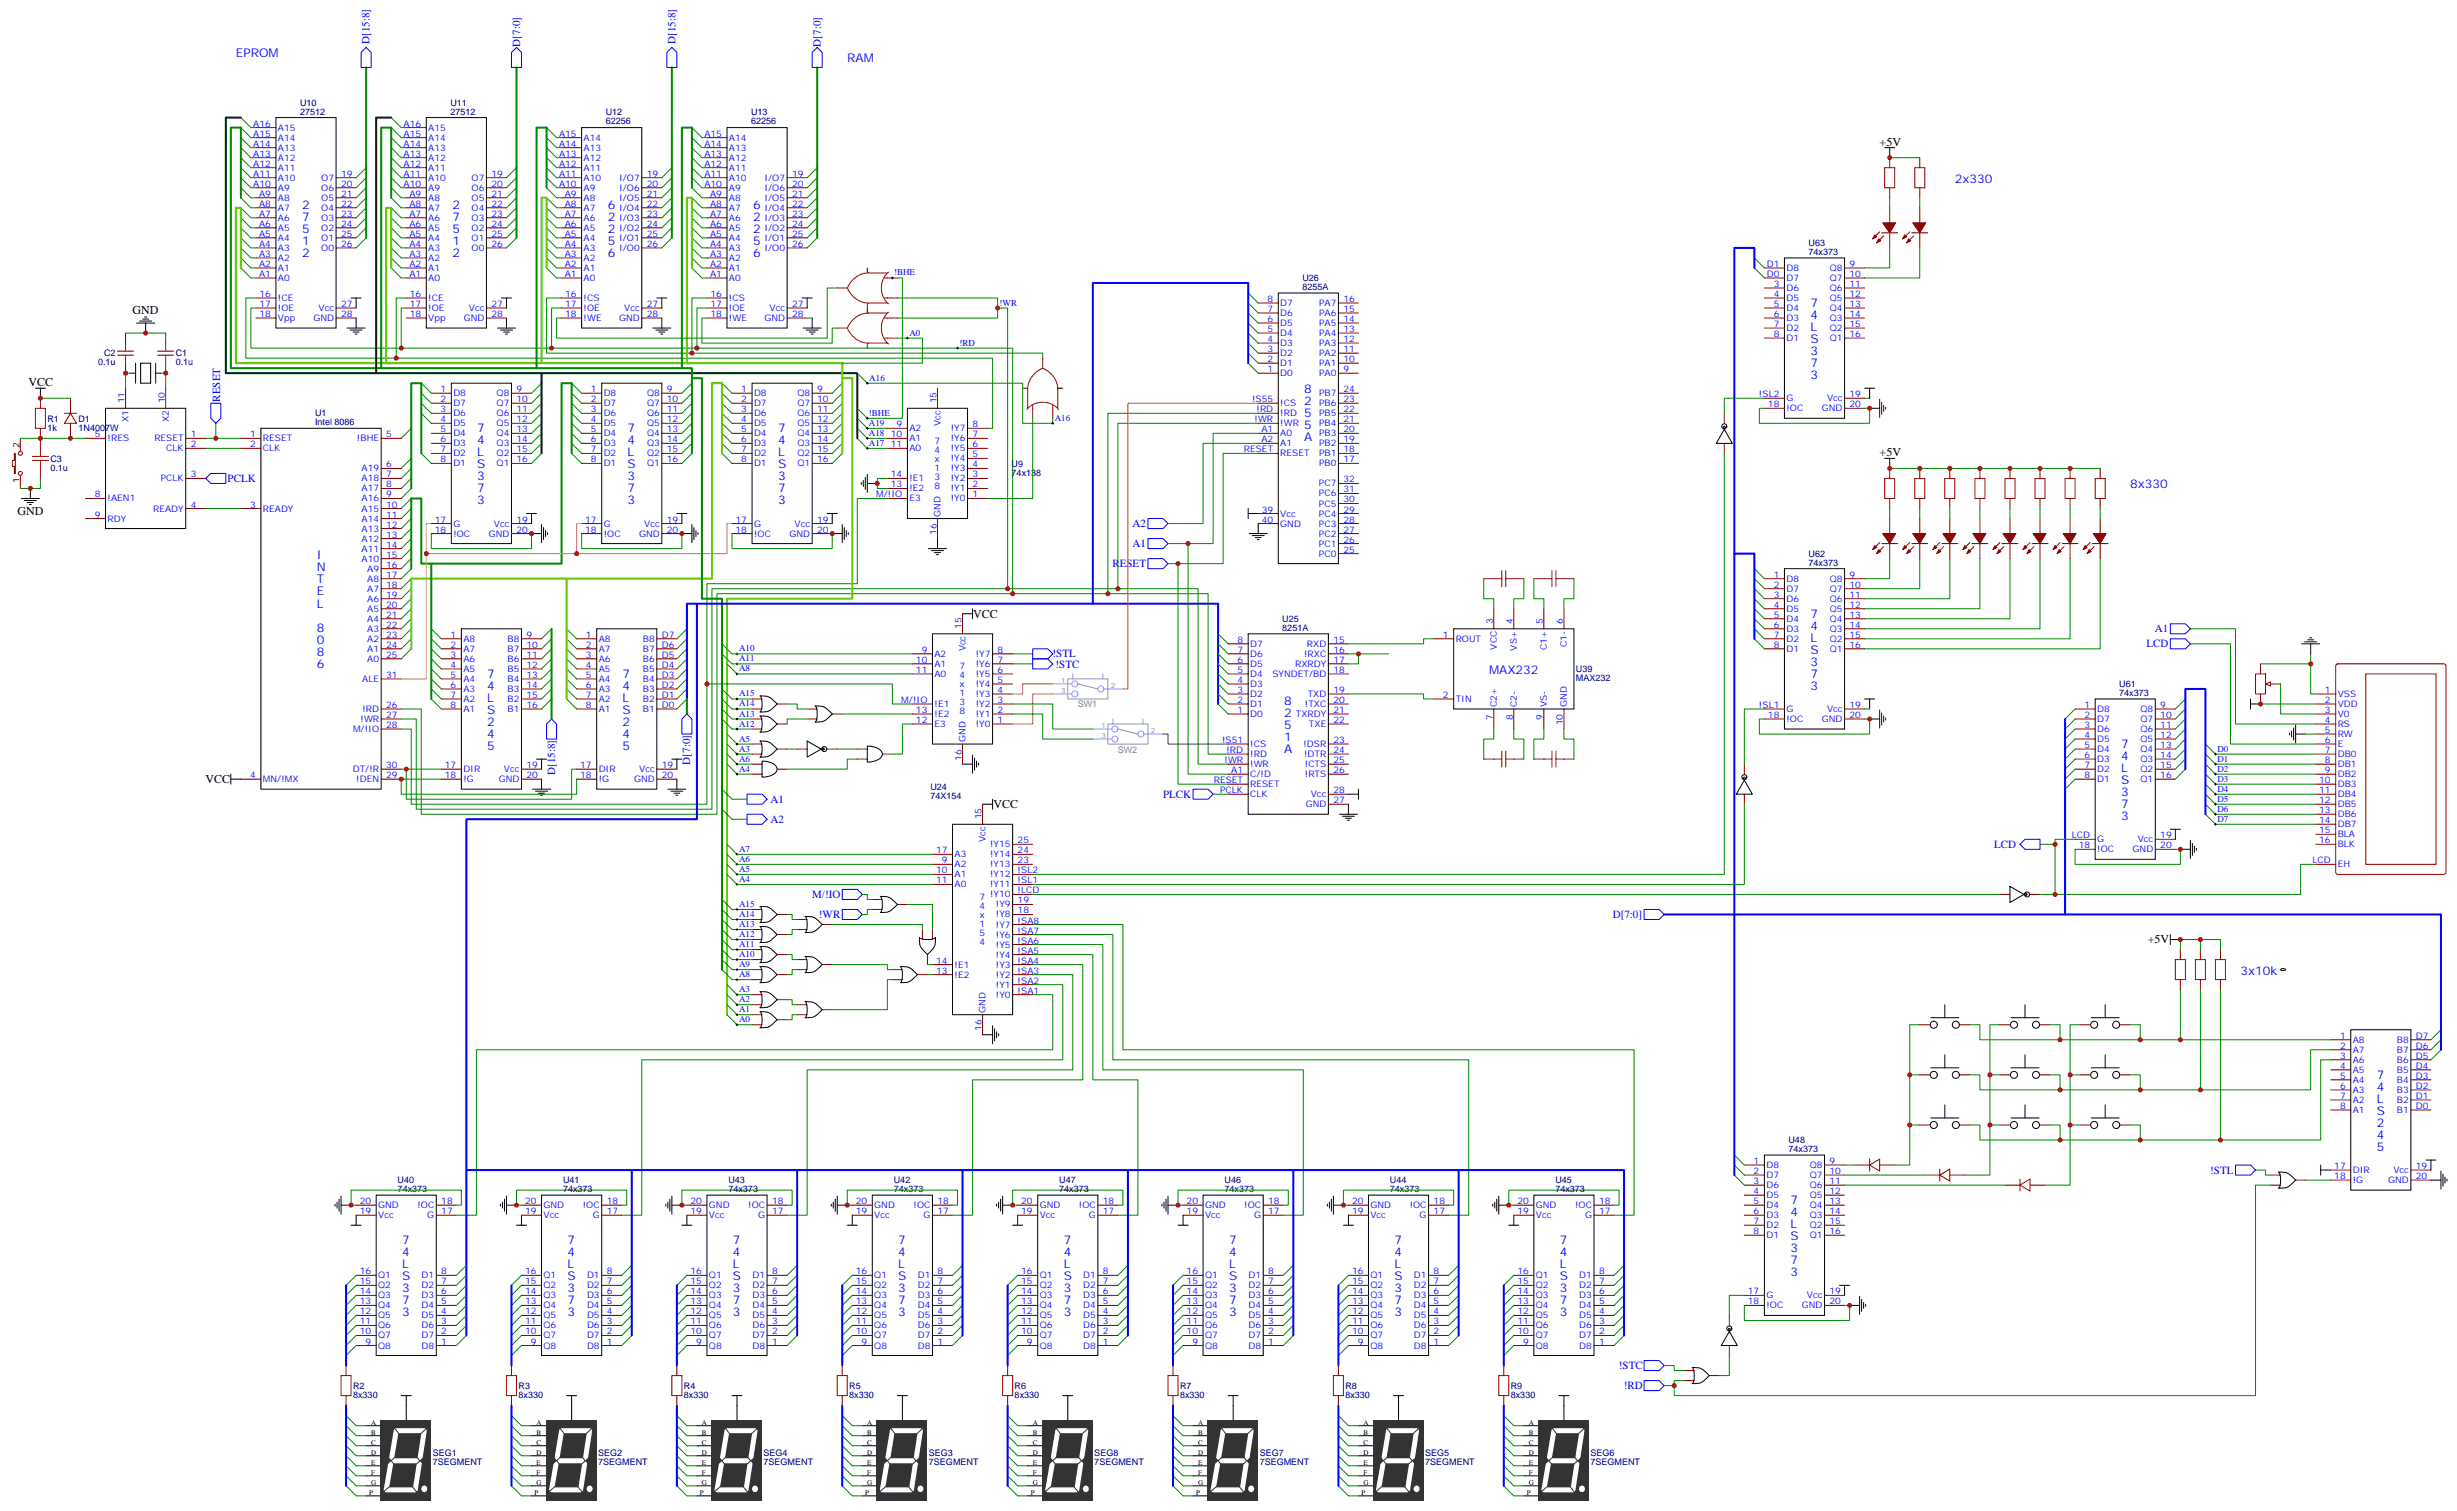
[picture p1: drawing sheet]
<svg xmlns="http://www.w3.org/2000/svg" width="865mm" height="532mm" viewBox="0 0 865 532" stroke-linecap="round" stroke-linejoin="round" font-family="sans-serif">
<defs><g id="words">
<g font-size="4.2" fill="#00f">
<text x="83" y="20.2">EPROM</text>
<text x="298.2" y="22">RAM</text>
<text x="688" y="64.3">2x330</text>
<text x="106.4" y="73.4">2</text>
<text x="106.4" y="77.6">7</text>
<text x="159.3" y="73.4">2</text>
<text x="159.3" y="77.6">7</text>
<text x="214" y="73.4">6</text>
<text x="214" y="77.6">2</text>
<text x="265.1" y="73.4">6</text>
<text x="265.1" y="77.6">2</text>
<text x="106.4" y="81.9">5</text>
<text x="159.3" y="81.9">5</text>
<text x="214" y="81.9">2</text>
<text x="265.1" y="81.9">2</text>
<text x="106.4" y="86.1">1</text>
<text x="159.3" y="86.1">1</text>
<text x="214" y="86.1">5</text>
<text x="265.1" y="86.1">5</text>
<text x="106.4" y="90.3">2</text>
<text x="159.3" y="90.3">2</text>
<text x="214" y="90.3">6</text>
<text x="265.1" y="90.3">6</text>
<text x="637.2" y="108">7</text>
<text x="637.2" y="112.2">4</text>
<text x="637.2" y="116.4">L</text>
<text x="637.2" y="120.7">S</text>
<text x="637.2" y="124.9">3</text>
<text x="637.2" y="129.1">7</text>
<text x="637.2" y="133.4">3</text>
<text x="459" y="138.4">8</text>
<text x="459" y="142.6">2</text>
<text x="459" y="146.9">5</text>
<text x="168" y="152.1">7</text>
<text x="220.9" y="152.1">7</text>
<text x="273.8" y="152.1">7</text>
<text x="459" y="151.1">5</text>
<text x="459" y="155.3">A</text>
<text x="168" y="156.3">4</text>
<text x="168" y="160.5">L</text>
<text x="220.9" y="156.3">4</text>
<text x="220.9" y="160.5">L</text>
<text x="273.8" y="156.3">4</text>
<text x="273.8" y="160.5">L</text>
<text x="168" y="164.8">S</text>
<text x="220.9" y="164.8">S</text>
<text x="273.8" y="164.8">S</text>
<text x="168" y="169">3</text>
<text x="168" y="173.2">7</text>
<text x="220.9" y="169">3</text>
<text x="220.9" y="173.2">7</text>
<text x="273.8" y="169">3</text>
<text x="273.8" y="173.2">7</text>
<text x="749.8" y="171.9">8x330</text>
<text x="168" y="177.5">3</text>
<text x="220.9" y="177.5">3</text>
<text x="273.8" y="177.5">3</text>
<text x="111.5" y="196.9">I</text>
<text x="111.5" y="201.1">N</text>
<text x="111.5" y="205.3">T</text>
<text x="111.5" y="209.6">E</text>
<text x="111.5" y="213.8">L</text>
<text x="637.2" y="217.3">7</text>
<text x="637.2" y="221.6">4</text>
<text x="111.5" y="222.3">8</text>
<text x="111.5" y="226.5">0</text>
<text x="637.2" y="225.8">L</text>
<text x="111.5" y="230.7">8</text>
<text x="637.2" y="230">S</text>
<text x="111.5" y="235">6</text>
<text x="171.5" y="238.5">7</text>
<text x="219.1" y="238.5">7</text>
<text x="524.1" y="237.1">MAX232</text>
<text x="637.2" y="234.3">3</text>
<text x="637.2" y="238.5">7</text>
<text x="171.5" y="242.7">4</text>
<text x="219.1" y="242.7">4</text>
<text x="637.2" y="242.7">3</text>
<text x="171.5" y="247">L</text>
<text x="171.5" y="251.2">S</text>
<text x="219.1" y="247">L</text>
<text x="219.1" y="251.2">S</text>
<text x="452" y="248">8</text>
<text x="171.5" y="255.4">2</text>
<text x="219.1" y="255.4">2</text>
<text x="452" y="252.3">2</text>
<text x="452" y="256.5">5</text>
<text x="171.5" y="259.7">4</text>
<text x="171.5" y="263.9">5</text>
<text x="219.1" y="259.7">4</text>
<text x="219.1" y="263.9">5</text>
<text x="452" y="260.7">1</text>
<text x="746.5" y="263.2">7</text>
<text x="452" y="265">A</text>
<text x="746.5" y="267.4">4</text>
<text x="746.5" y="271.7">L</text>
<text x="746.5" y="275.9">S</text>
<text x="746.5" y="280.1">3</text>
<text x="746.5" y="284.4">7</text>
<text x="746.5" y="288.6">3</text>
<text x="788.6" y="343">3x10k</text>
<text x="836.5" y="379.6">7</text>
<text x="836.5" y="383.8">4</text>
<text x="836.5" y="388.1">L</text>
<text x="836.5" y="392.3">S</text>
<text x="836.5" y="396.5">2</text>
<text x="836.5" y="400.8">4</text>
<text x="836.5" y="405">5</text>
<text x="630.1" y="423.7">7</text>
<text x="630.1" y="427.9">4</text>
<text x="141.5" y="437.6">7</text>
<text x="199.7" y="437.6">7</text>
<text x="258" y="437.6">7</text>
<text x="316.2" y="437.6">7</text>
<text x="374.4" y="437.6">7</text>
<text x="432.6" y="437.6">7</text>
<text x="490.8" y="437.6">7</text>
<text x="549" y="437.6">7</text>
<text x="630.1" y="432.2">L</text>
<text x="630.1" y="436.4">S</text>
<text x="141.5" y="441.9">4</text>
<text x="199.7" y="441.9">4</text>
<text x="258" y="441.9">4</text>
<text x="316.2" y="441.9">4</text>
<text x="374.4" y="441.9">4</text>
<text x="432.6" y="441.9">4</text>
<text x="490.8" y="441.9">4</text>
<text x="549" y="441.9">4</text>
<text x="630.1" y="440.6">3</text>
<text x="141.5" y="446.1">L</text>
<text x="199.7" y="446.1">L</text>
<text x="258" y="446.1">L</text>
<text x="316.2" y="446.1">L</text>
<text x="374.4" y="446.1">L</text>
<text x="432.6" y="446.1">L</text>
<text x="490.8" y="446.1">L</text>
<text x="549" y="446.1">L</text>
<text x="630.1" y="444.9">7</text>
<text x="630.1" y="449.1">3</text>
<text x="141.5" y="450.3">S</text>
<text x="141.5" y="454.6">3</text>
<text x="199.7" y="450.3">S</text>
<text x="199.7" y="454.6">3</text>
<text x="258" y="450.3">S</text>
<text x="258" y="454.6">3</text>
<text x="316.2" y="450.3">S</text>
<text x="316.2" y="454.6">3</text>
<text x="374.4" y="450.3">S</text>
<text x="374.4" y="454.6">3</text>
<text x="432.6" y="450.3">S</text>
<text x="432.6" y="454.6">3</text>
<text x="490.8" y="450.3">S</text>
<text x="490.8" y="454.6">3</text>
<text x="549" y="450.3">S</text>
<text x="549" y="454.6">3</text>
<text x="141.5" y="458.8">7</text>
<text x="199.7" y="458.8">7</text>
<text x="258" y="458.8">7</text>
<text x="316.2" y="458.8">7</text>
<text x="374.4" y="458.8">7</text>
<text x="432.6" y="458.8">7</text>
<text x="490.8" y="458.8">7</text>
<text x="549" y="458.8">7</text>
<text x="141.5" y="463">3</text>
<text x="199.7" y="463">3</text>
<text x="258" y="463">3</text>
<text x="316.2" y="463">3</text>
<text x="374.4" y="463">3</text>
<text x="432.6" y="463">3</text>
<text x="490.8" y="463">3</text>
<text x="549" y="463">3</text>
</g>
<g font-size="4.2">
<text x="661.6" y="51.3">+5V</text>
<text x="46.7" y="110.5">GND</text>
<text x="10" y="135.9">VCC</text>
<text x="661.6" y="160.6">+5V</text>
<text x="6.1" y="181.1">GND</text>
<text x="342.5" y="217.4">VCC</text>
<text x="72.4" y="275.7">VCC</text>
<text x="349.7" y="284.4">VCC</text>
<text x="755.9" y="332">+5V</text>
</g>
<g font-size="3.9" fill="#00f">
<text x="130.1" y="15.5" transform="rotate(-90 130.1 15.5)">D[15:8]</text>
<text x="183" y="16.4" transform="rotate(-90 183 16.4)">D[7:0]</text>
<text x="237.7" y="15.5" transform="rotate(-90 237.7 15.5)">D[15:8]</text>
<text x="288.9" y="16.4" transform="rotate(-90 288.9 16.4)">D[7:0]</text>
<text x="77.5" y="141.4" transform="rotate(-90 77.5 141.4)">RESET</text>
<text x="80.1" y="169.6">PCLK</text>
<text x="398.6" y="185.5">A2</text>
<text x="398.6" y="192.6">A1</text>
<text x="391.5" y="199.6">RESET</text>
<text x="755.4" y="227.8">LCD</text>
<text x="758.4" y="222.5">A1</text>
<text x="370.5" y="231.4">!STL</text>
<text x="371.5" y="235.1">!STC</text>
<text x="242.9" y="269.1" transform="rotate(-90 242.9 269.1)">D[7:0]</text>
<text x="195.4" y="272.7" transform="rotate(-90 195.4 272.7)">D[15:8]</text>
<text x="409.3" y="280.8">PLCK</text>
<text x="271.2" y="282.5">A1</text>
<text x="271.2" y="289.6">A2</text>
<text x="701.9" y="298.4">LCD</text>
<text x="285.8" y="316">M/!IO</text>
<text x="288.2" y="323.1">!WR</text>
<text x="567.6" y="323.1">D[7:0]</text>
<text x="777.9" y="413">!STL</text>
<text x="569.8" y="481.9">!STC</text>
<text x="571.5" y="488.9">!RD</text>
</g>
<g font-size="3.2" fill="#000080">
<text x="105.6" y="40.3">27512</text>
<text x="105.6" y="37.1">U10</text>
<text x="158.5" y="40.3">27512</text>
<text x="158.5" y="37.1">U11</text>
<text x="213.2" y="40.5">U12</text>
<text x="264.4" y="40.5">U13</text>
<text x="213.2" y="43.7">62256</text>
<text x="264.4" y="43.7">62256</text>
<text x="636.5" y="89.7">74x373</text>
<text x="636.5" y="86.5">U63</text>
<text x="458.4" y="98.9">U26</text>
<text x="458.4" y="102.1">8255A</text>
<text x="36.6" y="125.5">C2</text>
<text x="61.8" y="125.5">C1</text>
<text x="34.5" y="128.6">0.1u</text>
<text x="61.8" y="128.6">0.1u</text>
<text x="16.7" y="148.4">R1</text>
<text x="27.6" y="148.4">D1</text>
<text x="110.9" y="149.6">Intel 8086</text>
<text x="110.9" y="146.4">U1</text>
<text x="16.7" y="151.5">1k</text>
<text x="27.6" y="151.5">1N4007W</text>
<text x="17.7" y="165.6">0.1u</text>
<text x="17.7" y="162.5">C3</text>
<text x="356.1" y="167.4">74x138</text>
<text x="356.1" y="164.2">U9</text>
<text x="636.5" y="195.9">U62</text>
<text x="636.5" y="199.1">74x373</text>
<text x="451.3" y="218.8">U25</text>
<text x="451.3" y="222">8251A</text>
<text x="554.7" y="239.7">MAX232</text>
<text x="554.7" y="236.6">U39</text>
<text x="745.9" y="244.9">74x373</text>
<text x="745.9" y="241.8">U61</text>
<text x="327.5" y="281.3">74X154</text>
<text x="327.5" y="278">U24</text>
<text x="629.5" y="405.4">74x373</text>
<text x="629.5" y="402.3">U48</text>
<text x="140" y="419.6">74x373</text>
<text x="140" y="416.4">U40</text>
<text x="198.2" y="419.6">74x373</text>
<text x="198.2" y="416.4">U41</text>
<text x="256.4" y="419.6">74x373</text>
<text x="256.4" y="416.4">U43</text>
<text x="314.6" y="419.6">74x373</text>
<text x="314.6" y="416.4">U42</text>
<text x="372.8" y="419.6">74x373</text>
<text x="372.8" y="416.4">U47</text>
<text x="431" y="419.6">74x373</text>
<text x="431" y="416.4">U46</text>
<text x="489.2" y="419.6">74x373</text>
<text x="489.2" y="416.4">U44</text>
<text x="547.4" y="419.6">74x373</text>
<text x="547.4" y="416.4">U45</text>
<text x="124.3" y="491.9">8x330</text>
<text x="124.3" y="488.8">R2</text>
<text x="182.5" y="491.9">8x330</text>
<text x="182.5" y="488.8">R3</text>
<text x="240.7" y="491.9">8x330</text>
<text x="240.7" y="488.8">R4</text>
<text x="298.9" y="491.9">8x330</text>
<text x="298.9" y="488.8">R5</text>
<text x="357.1" y="491.9">8x330</text>
<text x="357.1" y="488.8">R6</text>
<text x="415.3" y="491.9">8x330</text>
<text x="415.3" y="488.8">R7</text>
<text x="473.5" y="491.9">8x330</text>
<text x="473.5" y="488.8">R8</text>
<text x="531.7" y="491.9">8x330</text>
<text x="531.7" y="488.8">R9</text>
<text x="152.3" y="515.5">7SEGMENT</text>
<text x="152.3" y="512.3">SEG1</text>
<text x="210.5" y="515.5">7SEGMENT</text>
<text x="210.5" y="512.3">SEG2</text>
<text x="268.7" y="515.5">7SEGMENT</text>
<text x="268.7" y="512.3">SEG4</text>
<text x="327" y="515.5">7SEGMENT</text>
<text x="327" y="512.3">SEG3</text>
<text x="385.2" y="515.5">7SEGMENT</text>
<text x="385.2" y="512.3">SEG8</text>
<text x="443.4" y="515.5">7SEGMENT</text>
<text x="443.4" y="512.3">SEG7</text>
<text x="501.6" y="515.5">7SEGMENT</text>
<text x="501.6" y="512.3">SEG5</text>
<text x="559.8" y="515.5">7SEGMENT</text>
<text x="559.8" y="512.3">SEG6</text>
</g>
<g font-size="3.2" fill="#00f">
<text x="89.2" y="44.6">A16</text>
<text x="97.8" y="46">A15</text>
<text x="142.1" y="44.6">A16</text>
<text x="150.7" y="46">A15</text>
<text x="89.2" y="51.6">A14</text>
<text x="89.2" y="48.1">A15</text>
<text x="97.8" y="53">A13</text>
<text x="97.8" y="49.5">A14</text>
<text x="142.1" y="51.6">A14</text>
<text x="142.1" y="48.1">A15</text>
<text x="150.7" y="53">A13</text>
<text x="150.7" y="49.5">A14</text>
<text x="196.8" y="51.6">A14</text>
<text x="196.8" y="48.1">A15</text>
<text x="205.4" y="53">A13</text>
<text x="205.4" y="49.5">A14</text>
<text x="247.9" y="51.6">A14</text>
<text x="247.9" y="48.1">A15</text>
<text x="256.6" y="53">A13</text>
<text x="256.6" y="49.5">A14</text>
<text x="89.2" y="58.7">A12</text>
<text x="89.2" y="55.1">A13</text>
<text x="97.8" y="56.6">A12</text>
<text x="142.1" y="58.7">A12</text>
<text x="142.1" y="55.1">A13</text>
<text x="150.7" y="56.6">A12</text>
<text x="196.8" y="58.7">A12</text>
<text x="196.8" y="55.1">A13</text>
<text x="205.4" y="56.6">A12</text>
<text x="247.9" y="58.7">A12</text>
<text x="247.9" y="55.1">A13</text>
<text x="256.6" y="56.6">A12</text>
<text x="89.2" y="65.7">A10</text>
<text x="89.2" y="62.2">A11</text>
<text x="97.8" y="63.6">A10</text>
<text x="97.8" y="60.1">A11</text>
<text x="113.1" y="63.6">O7</text>
<text x="120.1" y="62.2">19</text>
<text x="120.1" y="65.7">20</text>
<text x="142.1" y="65.7">A10</text>
<text x="142.1" y="62.2">A11</text>
<text x="150.7" y="63.6">A10</text>
<text x="150.7" y="60.1">A11</text>
<text x="166" y="63.6">O7</text>
<text x="173" y="62.2">19</text>
<text x="173" y="65.7">20</text>
<text x="196.8" y="65.7">A10</text>
<text x="196.8" y="62.2">A11</text>
<text x="205.4" y="63.6">A10</text>
<text x="205.4" y="60.1">A11</text>
<text x="217.9" y="63.6">I/O7</text>
<text x="227.6" y="62.2">19</text>
<text x="227.6" y="65.7">20</text>
<text x="247.9" y="65.7">A10</text>
<text x="247.9" y="62.2">A11</text>
<text x="256.6" y="63.6">A10</text>
<text x="256.6" y="60.1">A11</text>
<text x="269" y="63.6">I/O7</text>
<text x="278.8" y="62.2">19</text>
<text x="278.8" y="65.7">20</text>
<text x="91.2" y="69.3">A9</text>
<text x="97.8" y="70.7">A8</text>
<text x="97.8" y="67.1">A9</text>
<text x="113.1" y="67.1">O6</text>
<text x="113.1" y="70.7">O5</text>
<text x="120.1" y="69.3">21</text>
<text x="144.1" y="69.3">A9</text>
<text x="150.7" y="70.7">A8</text>
<text x="150.7" y="67.1">A9</text>
<text x="166" y="67.1">O6</text>
<text x="166" y="70.7">O5</text>
<text x="173" y="69.3">21</text>
<text x="198.8" y="69.3">A9</text>
<text x="205.4" y="70.7">A8</text>
<text x="205.4" y="67.1">A9</text>
<text x="217.9" y="67.1">I/O6</text>
<text x="217.9" y="70.7">I/O5</text>
<text x="227.6" y="69.3">21</text>
<text x="249.9" y="69.3">A9</text>
<text x="256.6" y="70.7">A8</text>
<text x="256.6" y="67.1">A9</text>
<text x="269" y="67.1">I/O6</text>
<text x="269" y="70.7">I/O5</text>
<text x="278.8" y="69.3">21</text>
<text x="91.2" y="76.3">A7</text>
<text x="91.2" y="72.8">A8</text>
<text x="97.8" y="77.7">A6</text>
<text x="97.8" y="74.2">A7</text>
<text x="113.1" y="74.2">O4</text>
<text x="113.1" y="77.7">O3</text>
<text x="120.1" y="72.8">22</text>
<text x="120.1" y="76.3">23</text>
<text x="144.1" y="76.3">A7</text>
<text x="144.1" y="72.8">A8</text>
<text x="150.7" y="77.7">A6</text>
<text x="150.7" y="74.2">A7</text>
<text x="166" y="74.2">O4</text>
<text x="166" y="77.7">O3</text>
<text x="173" y="72.8">22</text>
<text x="173" y="76.3">23</text>
<text x="198.8" y="76.3">A7</text>
<text x="198.8" y="72.8">A8</text>
<text x="205.4" y="77.7">A6</text>
<text x="205.4" y="74.2">A7</text>
<text x="217.9" y="74.2">I/O4</text>
<text x="217.9" y="77.7">I/O3</text>
<text x="227.6" y="72.8">22</text>
<text x="227.6" y="76.3">23</text>
<text x="249.9" y="76.3">A7</text>
<text x="249.9" y="72.8">A8</text>
<text x="256.6" y="77.7">A6</text>
<text x="256.6" y="74.2">A7</text>
<text x="269" y="74.2">I/O4</text>
<text x="269" y="77.7">I/O3</text>
<text x="278.8" y="72.8">22</text>
<text x="278.8" y="76.3">23</text>
<text x="91.2" y="83.4">A5</text>
<text x="91.2" y="79.8">A6</text>
<text x="97.8" y="81.2">A5</text>
<text x="113.1" y="81.2">O2</text>
<text x="120.1" y="79.8">24</text>
<text x="120.1" y="83.4">25</text>
<text x="144.1" y="83.4">A5</text>
<text x="144.1" y="79.8">A6</text>
<text x="150.7" y="81.2">A5</text>
<text x="166" y="81.2">O2</text>
<text x="173" y="79.8">24</text>
<text x="173" y="83.4">25</text>
<text x="198.8" y="83.4">A5</text>
<text x="198.8" y="79.8">A6</text>
<text x="205.4" y="81.2">A5</text>
<text x="217.9" y="81.2">I/O2</text>
<text x="227.6" y="79.8">24</text>
<text x="227.6" y="83.4">25</text>
<text x="249.9" y="83.4">A5</text>
<text x="249.9" y="79.8">A6</text>
<text x="256.6" y="81.2">A5</text>
<text x="269" y="81.2">I/O2</text>
<text x="278.8" y="79.8">24</text>
<text x="278.8" y="83.4">25</text>
<text x="91.2" y="86.9">A4</text>
<text x="97.8" y="88.3">A3</text>
<text x="97.8" y="84.8">A4</text>
<text x="113.1" y="84.8">O1</text>
<text x="113.1" y="88.3">O0</text>
<text x="120.1" y="86.9">26</text>
<text x="144.1" y="86.9">A4</text>
<text x="150.7" y="88.3">A3</text>
<text x="150.7" y="84.8">A4</text>
<text x="166" y="84.8">O1</text>
<text x="166" y="88.3">O0</text>
<text x="173" y="86.9">26</text>
<text x="198.8" y="86.9">A4</text>
<text x="205.4" y="88.3">A3</text>
<text x="205.4" y="84.8">A4</text>
<text x="217.9" y="84.8">I/O1</text>
<text x="217.9" y="88.3">I/O0</text>
<text x="227.6" y="86.9">26</text>
<text x="249.9" y="86.9">A4</text>
<text x="256.6" y="88.3">A3</text>
<text x="256.6" y="84.8">A4</text>
<text x="269" y="84.8">I/O1</text>
<text x="269" y="88.3">I/O0</text>
<text x="278.8" y="86.9">26</text>
<text x="91.2" y="93.9">A2</text>
<text x="91.2" y="90.4">A3</text>
<text x="97.8" y="95.4">A1</text>
<text x="97.8" y="91.8">A2</text>
<text x="144.1" y="93.9">A2</text>
<text x="144.1" y="90.4">A3</text>
<text x="150.7" y="95.4">A1</text>
<text x="150.7" y="91.8">A2</text>
<text x="198.8" y="93.9">A2</text>
<text x="198.8" y="90.4">A3</text>
<text x="205.4" y="95.4">A1</text>
<text x="205.4" y="91.8">A2</text>
<text x="249.9" y="93.9">A2</text>
<text x="249.9" y="90.4">A3</text>
<text x="256.6" y="95.4">A1</text>
<text x="256.6" y="91.8">A2</text>
<text x="621.8" y="93.9">D1</text>
<text x="628.8" y="95.4">D8</text>
<text x="644" y="95.4">Q8</text>
<text x="651" y="93.9">9</text>
<text x="91.2" y="97.5">A1</text>
<text x="97.8" y="98.9">A0</text>
<text x="144.1" y="97.5">A1</text>
<text x="150.7" y="98.9">A0</text>
<text x="198.8" y="97.5">A1</text>
<text x="205.4" y="98.9">A0</text>
<text x="249.9" y="97.5">A1</text>
<text x="256.6" y="98.9">A0</text>
<text x="314.7" y="96.9">!BHE</text>
<text x="621.8" y="97.5">D0</text>
<text x="624.3" y="101">3</text>
<text x="628.8" y="98.9">D7</text>
<text x="644" y="98.9">Q7</text>
<text x="651" y="97.5">10</text>
<text x="651" y="101">11</text>
<text x="91.3" y="104.5">16</text>
<text x="97.8" y="105.9">!CE</text>
<text x="144.2" y="104.5">16</text>
<text x="150.7" y="105.9">!CE</text>
<text x="198.9" y="104.5">16</text>
<text x="205.4" y="105.9">!CS</text>
<text x="250.1" y="104.5">16</text>
<text x="256.6" y="105.9">!CS</text>
<text x="351.8" y="107.5">!WR</text>
<text x="446.1" y="106.3">8</text>
<text x="450.6" y="107.7">D7</text>
<text x="464.3" y="107.7">PA7</text>
<text x="472.8" y="106.3">16</text>
<text x="624.3" y="104.5">4</text>
<text x="628.8" y="102.4">D6</text>
<text x="628.8" y="105.9">D5</text>
<text x="644" y="102.4">Q6</text>
<text x="644" y="105.9">Q5</text>
<text x="651" y="104.5">12</text>
<text x="91.3" y="108.1">17</text>
<text x="91.3" y="111.6">18</text>
<text x="97.8" y="109.5">!OE</text>
<text x="97.8" y="113">Vpp</text>
<text x="110.3" y="113">GND</text>
<text x="112.1" y="109.5">Vcc</text>
<text x="120.1" y="108.1">27</text>
<text x="120.1" y="111.6">28</text>
<text x="144.2" y="108.1">17</text>
<text x="144.2" y="111.6">18</text>
<text x="150.7" y="109.5">!OE</text>
<text x="150.7" y="113">Vpp</text>
<text x="163.2" y="113">GND</text>
<text x="165" y="109.5">Vcc</text>
<text x="173" y="108.1">27</text>
<text x="173" y="111.6">28</text>
<text x="198.9" y="108.1">17</text>
<text x="198.9" y="111.6">18</text>
<text x="205.4" y="109.5">!OE</text>
<text x="205.4" y="113">!WE</text>
<text x="217.9" y="113">GND</text>
<text x="219.7" y="109.5">Vcc</text>
<text x="227.6" y="108.1">27</text>
<text x="227.6" y="111.6">28</text>
<text x="250.1" y="108.1">17</text>
<text x="250.1" y="111.6">18</text>
<text x="256.6" y="109.5">!OE</text>
<text x="256.6" y="113">!WE</text>
<text x="269" y="113">GND</text>
<text x="270.9" y="109.5">Vcc</text>
<text x="278.8" y="108.1">27</text>
<text x="278.8" y="111.6">28</text>
<text x="446.1" y="113.3">6</text>
<text x="446.1" y="109.8">7</text>
<text x="450.6" y="111.2">D6</text>
<text x="464.3" y="111.2">PA6</text>
<text x="472.8" y="113.3">14</text>
<text x="472.8" y="109.8">15</text>
<text x="624.3" y="108.1">5</text>
<text x="624.3" y="111.6">6</text>
<text x="628.8" y="109.5">D4</text>
<text x="628.8" y="113">D3</text>
<text x="644" y="109.5">Q4</text>
<text x="644" y="113">Q3</text>
<text x="651" y="108.1">13</text>
<text x="651" y="111.6">14</text>
<text x="320.1" y="118.1">A0</text>
<text x="446.1" y="116.9">5</text>
<text x="450.6" y="118.3">D4</text>
<text x="450.6" y="114.8">D5</text>
<text x="464.3" y="118.3">PA4</text>
<text x="464.3" y="114.8">PA5</text>
<text x="472.8" y="116.9">13</text>
<text x="624.3" y="115.1">7</text>
<text x="624.3" y="118.6">8</text>
<text x="628.8" y="116.5">D2</text>
<text x="644" y="116.5">Q2</text>
<text x="651" y="115.1">15</text>
<text x="651" y="118.6">16</text>
<text x="337.7" y="121.6">!RD</text>
<text x="446.1" y="123.9">3</text>
<text x="446.1" y="120.4">4</text>
<text x="450.6" y="125.3">D2</text>
<text x="450.6" y="121.8">D3</text>
<text x="464.3" y="125.3">PA2</text>
<text x="464.3" y="121.8">PA3</text>
<text x="472.8" y="123.9">11</text>
<text x="472.8" y="120.4">12</text>
<text x="628.8" y="120.1">D1</text>
<text x="644" y="120.1">Q1</text>
<text x="446.1" y="131">1</text>
<text x="446.1" y="127.5">2</text>
<text x="450.6" y="128.9">D1</text>
<text x="464.3" y="128.9">PA1</text>
<text x="472.8" y="131">9</text>
<text x="472.8" y="127.5">10</text>
<text x="306" y="134">A16</text>
<text x="450.6" y="132.4">D0</text>
<text x="464.3" y="132.4">PA0</text>
<text x="43.9" y="141.9" transform="rotate(-90 43.9 141.9)">11</text>
<text x="58" y="141.9" transform="rotate(-90 58 141.9)">10</text>
<text x="155.1" y="138">1</text>
<text x="155.1" y="141.6">2</text>
<text x="159.6" y="139.5">D8</text>
<text x="159.6" y="143">D7</text>
<text x="174.8" y="139.5">Q8</text>
<text x="174.8" y="143">Q7</text>
<text x="181.8" y="138">9</text>
<text x="181.8" y="141.6">10</text>
<text x="208" y="138">1</text>
<text x="208" y="141.6">2</text>
<text x="212.5" y="139.5">D8</text>
<text x="212.5" y="143">D7</text>
<text x="227.7" y="139.5">Q8</text>
<text x="227.7" y="143">Q7</text>
<text x="234.7" y="138">9</text>
<text x="234.7" y="141.6">10</text>
<text x="260.9" y="138">1</text>
<text x="260.9" y="141.6">2</text>
<text x="265.4" y="139.5">D8</text>
<text x="265.4" y="143">D7</text>
<text x="280.6" y="139.5">Q8</text>
<text x="280.6" y="143">Q7</text>
<text x="287.6" y="138">9</text>
<text x="287.6" y="141.6">10</text>
<text x="329.6" y="141.9" transform="rotate(-90 329.6 141.9)">15</text>
<text x="440.7" y="141.6">!S55</text>
<text x="450.6" y="143">!CS</text>
<text x="464.3" y="143">PB6</text>
<text x="464.3" y="139.5">PB7</text>
<text x="472.8" y="141.6">23</text>
<text x="472.8" y="138">24</text>
<text x="619.1" y="139.8">!SL2</text>
<text x="622.3" y="143.3">18</text>
<text x="628.8" y="141.2">G</text>
<text x="643" y="141.2">Vcc</text>
<text x="651" y="139.8">19</text>
<text x="651" y="143.3">20</text>
<text x="45.3" y="148.6" transform="rotate(-90 45.3 148.6)">X1</text>
<text x="59.4" y="148.6" transform="rotate(-90 59.4 148.6)">X2</text>
<text x="155.1" y="145.1">3</text>
<text x="155.1" y="148.6">4</text>
<text x="159.6" y="146.5">D6</text>
<text x="174.8" y="146.5">Q6</text>
<text x="181.8" y="145.1">11</text>
<text x="181.8" y="148.6">12</text>
<text x="208" y="145.1">3</text>
<text x="208" y="148.6">4</text>
<text x="212.5" y="146.5">D6</text>
<text x="227.7" y="146.5">Q6</text>
<text x="234.7" y="145.1">11</text>
<text x="234.7" y="148.6">12</text>
<text x="260.9" y="145.1">3</text>
<text x="260.9" y="148.6">4</text>
<text x="265.4" y="146.5">D6</text>
<text x="280.6" y="146.5">Q6</text>
<text x="287.6" y="145.1">11</text>
<text x="287.6" y="148.6">12</text>
<text x="305.8" y="146.3">!BHE</text>
<text x="305.8" y="149.9">A19</text>
<text x="331" y="149.9" transform="rotate(-90 331 149.9)">Vcc</text>
<text x="371.2" y="148.1">A16</text>
<text x="441.5" y="148.6">!WR</text>
<text x="442.2" y="145.1">!RD</text>
<text x="450.6" y="146.5">!RD</text>
<text x="464.3" y="146.5">PB5</text>
<text x="472.8" y="148.6">21</text>
<text x="472.8" y="145.1">22</text>
<text x="628.8" y="144.7">!OC</text>
<text x="641.2" y="144.7">GND</text>
<text x="33.4" y="153.9">5</text>
<text x="37.9" y="155.3">!RES</text>
<text x="54.3" y="155.3">RESET</text>
<text x="67.1" y="153.9">1</text>
<text x="88" y="153.9">1</text>
<text x="92.5" y="155.3">RESET</text>
<text x="125.6" y="155.3">!BHE</text>
<text x="135.9" y="153.9">5</text>
<text x="155.1" y="152.2">5</text>
<text x="155.1" y="155.7">6</text>
<text x="159.6" y="150">D5</text>
<text x="159.6" y="153.6">D4</text>
<text x="174.8" y="150">Q5</text>
<text x="174.8" y="153.6">Q4</text>
<text x="181.8" y="152.2">13</text>
<text x="181.8" y="155.7">14</text>
<text x="208" y="152.2">5</text>
<text x="208" y="155.7">6</text>
<text x="212.5" y="150">D5</text>
<text x="212.5" y="153.6">D4</text>
<text x="227.7" y="150">Q5</text>
<text x="227.7" y="153.6">Q4</text>
<text x="234.7" y="152.2">13</text>
<text x="234.7" y="155.7">14</text>
<text x="260.9" y="152.2">5</text>
<text x="260.9" y="155.7">6</text>
<text x="265.4" y="150">D5</text>
<text x="265.4" y="153.6">D4</text>
<text x="280.6" y="150">Q5</text>
<text x="280.6" y="153.6">Q4</text>
<text x="287.6" y="152.2">13</text>
<text x="287.6" y="155.7">14</text>
<text x="305.8" y="153.4">A18</text>
<text x="313.6" y="153.9">10</text>
<text x="315.6" y="150.4">9</text>
<text x="320.1" y="151.8">A2</text>
<text x="320.1" y="155.3">A1</text>
<text x="334.6" y="155.3">!Y6</text>
<text x="334.6" y="151.8">!Y7</text>
<text x="342.3" y="153.9">7</text>
<text x="342.3" y="150.4">8</text>
<text x="443.9" y="152.2">A1</text>
<text x="443.9" y="155.7">A2</text>
<text x="450.6" y="150">!WR</text>
<text x="450.6" y="153.6">A0</text>
<text x="464.3" y="153.6">PB3</text>
<text x="464.3" y="150">PB4</text>
<text x="472.8" y="155.7">19</text>
<text x="472.8" y="152.2">20</text>
<text x="58.5" y="158.9">CLK</text>
<text x="67.1" y="157.4">2</text>
<text x="88" y="157.4">2</text>
<text x="92.5" y="158.9">CLK</text>
<text x="155.1" y="159.2">7</text>
<text x="159.6" y="157.1">D3</text>
<text x="159.6" y="160.6">D2</text>
<text x="174.8" y="157.1">Q3</text>
<text x="174.8" y="160.6">Q2</text>
<text x="181.8" y="159.2">15</text>
<text x="208" y="159.2">7</text>
<text x="212.5" y="157.1">D3</text>
<text x="212.5" y="160.6">D2</text>
<text x="227.7" y="157.1">Q3</text>
<text x="227.7" y="160.6">Q2</text>
<text x="234.7" y="159.2">15</text>
<text x="260.9" y="159.2">7</text>
<text x="265.4" y="157.1">D3</text>
<text x="265.4" y="160.6">D2</text>
<text x="280.6" y="157.1">Q3</text>
<text x="280.6" y="160.6">Q2</text>
<text x="287.6" y="159.2">15</text>
<text x="305.8" y="156.9">A17</text>
<text x="313.6" y="157.4">11</text>
<text x="320.1" y="158.9">A0</text>
<text x="328.9" y="156.2">7</text>
<text x="328.9" y="159.3">4</text>
<text x="334.6" y="158.9">!Y5</text>
<text x="342.3" y="161">5</text>
<text x="342.3" y="157.4">6</text>
<text x="437.8" y="159.2">RESET</text>
<text x="450.6" y="157.1">A1</text>
<text x="450.6" y="160.6">RESET</text>
<text x="464.3" y="160.6">PB1</text>
<text x="464.3" y="157.1">PB2</text>
<text x="472.8" y="159.2">18</text>
<text x="127.3" y="165.9">A19</text>
<text x="135.9" y="164.5">6</text>
<text x="155.1" y="162.7">8</text>
<text x="159.6" y="164.1">D1</text>
<text x="174.8" y="164.1">Q1</text>
<text x="181.8" y="162.7">16</text>
<text x="208" y="162.7">8</text>
<text x="212.5" y="164.1">D1</text>
<text x="227.7" y="164.1">Q1</text>
<text x="234.7" y="162.7">16</text>
<text x="260.9" y="162.7">8</text>
<text x="265.4" y="164.1">D1</text>
<text x="280.6" y="164.1">Q1</text>
<text x="287.6" y="162.7">16</text>
<text x="328.9" y="162.5">x</text>
<text x="328.9" y="165.7">1</text>
<text x="334.6" y="165.9">!Y3</text>
<text x="334.6" y="162.4">!Y4</text>
<text x="342.3" y="164.5">4</text>
<text x="464.3" y="164.1">PB0</text>
<text x="472.8" y="162.7">17</text>
<text x="56.6" y="169.4">PCLK</text>
<text x="67.1" y="168">3</text>
<text x="127.3" y="169.4">A18</text>
<text x="127.3" y="173">A17</text>
<text x="135.9" y="168">7</text>
<text x="135.9" y="171.6">8</text>
<text x="313.6" y="171.6">13</text>
<text x="313.6" y="168">14</text>
<text x="320.1" y="173">!E2</text>
<text x="320.1" y="169.4">!E1</text>
<text x="328.9" y="168.9">3</text>
<text x="328.9" y="172">8</text>
<text x="334.6" y="173">!Y1</text>
<text x="334.6" y="169.4">!Y2</text>
<text x="342.3" y="171.6">2</text>
<text x="342.3" y="168">3</text>
<text x="464.2" y="171.2">PC7</text>
<text x="472.8" y="173.3">31</text>
<text x="472.8" y="169.8">32</text>
<text x="33.4" y="175.1">8</text>
<text x="37.9" y="176.5">!AEN1</text>
<text x="67.1" y="178.6">4</text>
<text x="88" y="178.6">3</text>
<text x="127.3" y="176.5">A16</text>
<text x="135.9" y="175.1">9</text>
<text x="135.9" y="178.6">10</text>
<text x="308.4" y="175.1">M/!IO</text>
<text x="320.1" y="176.5">E3</text>
<text x="334.6" y="176.5">!Y0</text>
<text x="342.3" y="175.1">1</text>
<text x="464.2" y="178.3">PC5</text>
<text x="464.2" y="174.7">PC6</text>
<text x="472.8" y="176.8">30</text>
<text x="33.4" y="182.1">9</text>
<text x="37.9" y="183.6">RDY</text>
<text x="53.9" y="180">READY</text>
<text x="92.5" y="180">READY</text>
<text x="127.3" y="180">A15</text>
<text x="127.3" y="183.6">A14</text>
<text x="135.9" y="182.1">11</text>
<text x="135.9" y="185.7">12</text>
<text x="153.1" y="183.9">17</text>
<text x="159.6" y="185.3">G</text>
<text x="173.8" y="185.3">Vcc</text>
<text x="181.8" y="183.9">19</text>
<text x="206" y="183.9">17</text>
<text x="212.5" y="185.3">G</text>
<text x="226.8" y="185.3">Vcc</text>
<text x="234.7" y="183.9">19</text>
<text x="258.9" y="183.9">17</text>
<text x="265.4" y="185.3">G</text>
<text x="279.7" y="185.3">Vcc</text>
<text x="287.6" y="183.9">19</text>
<text x="331" y="181.8" transform="rotate(-90 331 181.8)">GND</text>
<text x="444.1" y="180.4">39</text>
<text x="444.1" y="183.9">40</text>
<text x="450.6" y="181.8">Vcc</text>
<text x="450.6" y="185.3">GND</text>
<text x="464.2" y="185.3">PC3</text>
<text x="464.2" y="181.8">PC4</text>
<text x="472.8" y="183.9">28</text>
<text x="472.8" y="180.4">29</text>
<text x="127.3" y="187.1">A13</text>
<text x="127.3" y="190.6">A12</text>
<text x="135.9" y="189.2">13</text>
<text x="153.1" y="187.4">18</text>
<text x="159.6" y="188.8">!OC</text>
<text x="172" y="188.8">GND</text>
<text x="181.8" y="187.4">20</text>
<text x="206" y="187.4">18</text>
<text x="212.5" y="188.8">!OC</text>
<text x="225" y="188.8">GND</text>
<text x="234.7" y="187.4">20</text>
<text x="258.9" y="187.4">18</text>
<text x="265.4" y="188.8">!OC</text>
<text x="277.9" y="188.8">GND</text>
<text x="287.6" y="187.4">20</text>
<text x="329.6" y="188.3" transform="rotate(-90 329.6 188.3)">16</text>
<text x="464.2" y="188.8">PC2</text>
<text x="472.8" y="191">26</text>
<text x="472.8" y="187.4">27</text>
<text x="127.3" y="194.1">A11</text>
<text x="127.3" y="197.7">A10</text>
<text x="135.9" y="192.7">14</text>
<text x="135.9" y="196.3">15</text>
<text x="464.2" y="195.9">PC0</text>
<text x="464.2" y="192.4">PC1</text>
<text x="472.8" y="194.5">25</text>
<text x="129.3" y="201.2">A9</text>
<text x="135.9" y="199.8">16</text>
<text x="135.9" y="203.3">17</text>
<text x="624.3" y="203.3">1</text>
<text x="651" y="203.3">9</text>
<text x="129.3" y="204.7">A8</text>
<text x="129.3" y="208.2">A7</text>
<text x="135.9" y="206.8">18</text>
<text x="624.3" y="206.8">2</text>
<text x="628.8" y="204.7">D8</text>
<text x="628.8" y="208.2">D7</text>
<text x="644" y="204.7">Q8</text>
<text x="644" y="208.2">Q7</text>
<text x="651" y="206.8">10</text>
<text x="129.3" y="211.8">A6</text>
<text x="129.3" y="215.3">A5</text>
<text x="135.9" y="210.4">19</text>
<text x="135.9" y="213.9">20</text>
<text x="624.3" y="210.4">3</text>
<text x="624.3" y="213.9">4</text>
<text x="628.8" y="211.8">D6</text>
<text x="628.8" y="215.3">D5</text>
<text x="644" y="211.8">Q6</text>
<text x="644" y="215.3">Q5</text>
<text x="651" y="210.4">11</text>
<text x="651" y="213.9">12</text>
<text x="129.3" y="218.8">A4</text>
<text x="135.9" y="217.4">21</text>
<text x="135.9" y="220.9">22</text>
<text x="338.4" y="221.3" transform="rotate(-90 338.4 221.3)">15</text>
<text x="525.4" y="219.5" transform="rotate(-90 525.4 219.5)">3</text>
<text x="532.4" y="219.5" transform="rotate(-90 532.4 219.5)">4</text>
<text x="543" y="219.5" transform="rotate(-90 543 219.5)">5</text>
<text x="550.1" y="219.5" transform="rotate(-90 550.1 219.5)">6</text>
<text x="624.3" y="217.4">5</text>
<text x="624.3" y="220.9">6</text>
<text x="628.8" y="218.8">D4</text>
<text x="644" y="218.8">Q4</text>
<text x="651" y="217.4">13</text>
<text x="651" y="220.9">14</text>
<text x="129.3" y="222.4">A3</text>
<text x="129.3" y="225.9">A2</text>
<text x="135.9" y="224.5">23</text>
<text x="158.6" y="224.5">1</text>
<text x="163.1" y="225.9">A8</text>
<text x="178.7" y="225.9">B8</text>
<text x="185.3" y="224.5">9</text>
<text x="206.2" y="224.5">1</text>
<text x="210.7" y="225.9">A8</text>
<text x="226.3" y="225.9">B8</text>
<text x="232.9" y="224.5">D7</text>
<text x="435.5" y="226.2">8</text>
<text x="440" y="227.6">D7</text>
<text x="460" y="227.6">RXD</text>
<text x="469.3" y="226.2">15</text>
<text x="507.9" y="224.5">1</text>
<text x="512.3" y="225.9">ROUT</text>
<text x="551.5" y="227.7" transform="rotate(-90 551.5 227.7)">C1-</text>
<text x="624.3" y="224.5">7</text>
<text x="628.8" y="222.4">D3</text>
<text x="628.8" y="225.9">D2</text>
<text x="644" y="222.4">Q3</text>
<text x="644" y="225.9">Q2</text>
<text x="651" y="224.5">15</text>
<text x="129.3" y="229.4">A1</text>
<text x="129.3" y="232.9">A0</text>
<text x="135.9" y="228">24</text>
<text x="135.9" y="231.5">25</text>
<text x="158.6" y="228">2</text>
<text x="158.6" y="231.5">3</text>
<text x="163.1" y="229.4">A7</text>
<text x="163.1" y="232.9">A6</text>
<text x="178.7" y="229.4">B7</text>
<text x="178.7" y="232.9">B6</text>
<text x="185.3" y="228">10</text>
<text x="185.3" y="231.5">11</text>
<text x="206.2" y="228">2</text>
<text x="206.2" y="231.5">3</text>
<text x="210.7" y="229.4">A7</text>
<text x="210.7" y="232.9">A6</text>
<text x="226.3" y="229.4">B7</text>
<text x="226.3" y="232.9">B6</text>
<text x="232.9" y="228">D6</text>
<text x="232.9" y="231.5">D5</text>
<text x="260.1" y="229.2">A10</text>
<text x="260.1" y="232.8">A11</text>
<text x="322.4" y="233.3">10</text>
<text x="324.4" y="229.8">9</text>
<text x="328.9" y="231.2">A2</text>
<text x="339.8" y="229.2" transform="rotate(-90 339.8 229.2)">Vcc</text>
<text x="343.4" y="231.2">!Y7</text>
<text x="351.1" y="233.3">7</text>
<text x="351.1" y="229.8">8</text>
<text x="435.5" y="233.3">6</text>
<text x="435.5" y="229.8">7</text>
<text x="440" y="231.2">D6</text>
<text x="459" y="231.2">!RXC</text>
<text x="469.3" y="229.8">16</text>
<text x="469.3" y="233.3">17</text>
<text x="526.8" y="228.6" transform="rotate(-90 526.8 228.6)">VCC</text>
<text x="533.9" y="228.9" transform="rotate(-90 533.9 228.9)">VS+</text>
<text x="544.4" y="228.8" transform="rotate(-90 544.4 228.8)">C1+</text>
<text x="624.3" y="228">8</text>
<text x="628.8" y="229.4">D1</text>
<text x="644" y="229.4">Q1</text>
<text x="651" y="228">16</text>
<text x="127.5" y="240">ALE</text>
<text x="135.9" y="238.6">31</text>
<text x="158.6" y="235.1">4</text>
<text x="158.6" y="238.6">5</text>
<text x="163.1" y="236.5">A5</text>
<text x="163.1" y="240">A4</text>
<text x="178.7" y="236.5">B5</text>
<text x="178.7" y="240">B4</text>
<text x="185.3" y="235.1">12</text>
<text x="185.3" y="238.6">13</text>
<text x="206.2" y="235.1">4</text>
<text x="206.2" y="238.6">5</text>
<text x="210.7" y="236.5">A5</text>
<text x="210.7" y="240">A4</text>
<text x="226.3" y="236.5">B5</text>
<text x="226.3" y="240">B4</text>
<text x="232.9" y="235.1">D4</text>
<text x="232.9" y="238.6">D3</text>
<text x="260.1" y="236.3">A8</text>
<text x="322.4" y="236.8">11</text>
<text x="328.9" y="234.7">A1</text>
<text x="328.9" y="238.2">A0</text>
<text x="337.7" y="235.5">7</text>
<text x="337.7" y="238.7">4</text>
<text x="343.4" y="238.2">!Y5</text>
<text x="343.4" y="234.7">!Y6</text>
<text x="351.1" y="236.8">6</text>
<text x="435.5" y="236.8">5</text>
<text x="440" y="238.2">D4</text>
<text x="440" y="234.7">D5</text>
<text x="447.9" y="238.2">SYNDET/BD</text>
<text x="455.8" y="234.7">RXRDY</text>
<text x="469.3" y="236.8">18</text>
<text x="158.6" y="242.1">6</text>
<text x="158.6" y="245.6">7</text>
<text x="163.1" y="243.5">A3</text>
<text x="178.7" y="243.5">B3</text>
<text x="185.3" y="242.1">14</text>
<text x="185.3" y="245.6">15</text>
<text x="206.2" y="242.1">6</text>
<text x="206.2" y="245.6">7</text>
<text x="210.7" y="243.5">A3</text>
<text x="226.3" y="243.5">B3</text>
<text x="232.9" y="242.1">D2</text>
<text x="232.9" y="245.6">D1</text>
<text x="260.1" y="245.1">A15</text>
<text x="337.7" y="241.9">x</text>
<text x="337.7" y="245.1">1</text>
<text x="343.4" y="245.3">!Y3</text>
<text x="343.4" y="241.8">!Y4</text>
<text x="351.1" y="243.9">4</text>
<text x="351.1" y="240.3">5</text>
<text x="435.5" y="243.9">3</text>
<text x="435.5" y="240.3">4</text>
<text x="440" y="245.3">D2</text>
<text x="440" y="241.8">D3</text>
<text x="460.3" y="245.3">TXD</text>
<text x="469.3" y="243.9">19</text>
<text x="507.9" y="245.6">2</text>
<text x="818.3" y="243.9">1</text>
<text x="822.8" y="245.3">VSS</text>
<text x="127.6" y="250.6">!RD</text>
<text x="135.9" y="249.2">26</text>
<text x="158.6" y="249.2">8</text>
<text x="163.1" y="247.1">A2</text>
<text x="163.1" y="250.6">A1</text>
<text x="178.7" y="247.1">B2</text>
<text x="178.7" y="250.6">B1</text>
<text x="185.3" y="249.2">16</text>
<text x="206.2" y="249.2">8</text>
<text x="210.7" y="247.1">A2</text>
<text x="210.7" y="250.6">A1</text>
<text x="226.3" y="247.1">B2</text>
<text x="226.3" y="250.6">B1</text>
<text x="232.9" y="249.2">D0</text>
<text x="260.1" y="248.6">A14</text>
<text x="317.2" y="247.4">M/!IO</text>
<text x="322.4" y="250.9">13</text>
<text x="328.9" y="248.8">!E1</text>
<text x="337.7" y="248.2">3</text>
<text x="337.7" y="251.4">8</text>
<text x="343.4" y="248.8">!Y2</text>
<text x="351.1" y="250.9">2</text>
<text x="351.1" y="247.4">3</text>
<text x="435.5" y="250.9">1</text>
<text x="435.5" y="247.4">2</text>
<text x="440" y="248.8">D1</text>
<text x="459.2" y="248.8">!TXC</text>
<text x="469.3" y="247.4">20</text>
<text x="469.3" y="250.9">21</text>
<text x="512.3" y="247.1">TIN</text>
<text x="526.8" y="248.8" transform="rotate(-90 526.8 248.8)">C2+</text>
<text x="533.9" y="248.8" transform="rotate(-90 533.9 248.8)">C2-</text>
<text x="544.4" y="248.8" transform="rotate(-90 544.4 248.8)">VS-</text>
<text x="551.5" y="248.8" transform="rotate(-90 551.5 248.8)">GND</text>
<text x="619.1" y="249.2">!SL1</text>
<text x="628.8" y="250.6">G</text>
<text x="643" y="250.6">Vcc</text>
<text x="651" y="249.2">19</text>
<text x="733.6" y="249.2">1</text>
<text x="738.1" y="250.6">D8</text>
<text x="753.4" y="250.6">Q8</text>
<text x="760.3" y="249.2">9</text>
<text x="818.3" y="250.9">3</text>
<text x="818.3" y="247.4">2</text>
<text x="822.8" y="248.8">VDD</text>
<text x="124.3" y="257.6">M/!IO</text>
<text x="126.9" y="254.1">!WR</text>
<text x="135.9" y="252.7">27</text>
<text x="135.9" y="256.2">28</text>
<text x="260.1" y="255.7">A12</text>
<text x="260.1" y="252.2">A13</text>
<text x="322.4" y="254.5">12</text>
<text x="328.9" y="255.9">E3</text>
<text x="328.9" y="252.3">!E2</text>
<text x="343.4" y="255.9">!Y0</text>
<text x="343.4" y="252.3">!Y1</text>
<text x="351.1" y="254.5">1</text>
<text x="440" y="252.3">D0</text>
<text x="456.1" y="252.3">TXRDY</text>
<text x="460.7" y="255.9">TXE</text>
<text x="469.3" y="254.5">22</text>
<text x="525.4" y="253.3" transform="rotate(-90 525.4 253.3)">7</text>
<text x="532.4" y="253.3" transform="rotate(-90 532.4 253.3)">8</text>
<text x="543" y="253.3" transform="rotate(-90 543 253.3)">9</text>
<text x="550.1" y="255.3" transform="rotate(-90 550.1 255.3)">10</text>
<text x="622.3" y="252.7">18</text>
<text x="628.8" y="254.1">!OC</text>
<text x="641.2" y="254.1">GND</text>
<text x="651" y="252.7">20</text>
<text x="733.6" y="252.7">2</text>
<text x="733.6" y="256.2">3</text>
<text x="738.1" y="254.1">D7</text>
<text x="738.1" y="257.6">D6</text>
<text x="753.4" y="254.1">Q7</text>
<text x="753.4" y="257.6">Q6</text>
<text x="760.3" y="252.7">10</text>
<text x="760.3" y="256.2">11</text>
<text x="818.3" y="258">5</text>
<text x="818.3" y="254.5">4</text>
<text x="822.8" y="255.9">RS</text>
<text x="822.8" y="252.3">V0</text>
<text x="260.1" y="261">A5</text>
<text x="339.8" y="261.2" transform="rotate(-90 339.8 261.2)">GND</text>
<text x="430.1" y="261.5">!S51</text>
<text x="440" y="262.9">!CS</text>
<text x="458.8" y="262.9">!DSR</text>
<text x="469.3" y="261.5">23</text>
<text x="733.6" y="259.8">4</text>
<text x="733.6" y="263.3">5</text>
<text x="738.1" y="261.2">D5</text>
<text x="753.4" y="261.2">Q5</text>
<text x="760.3" y="259.8">12</text>
<text x="760.3" y="263.3">13</text>
<text x="818.3" y="261.5">6</text>
<text x="822.8" y="262.9">E</text>
<text x="822.8" y="259.4">RW</text>
<text x="260.1" y="264.5">A3</text>
<text x="260.1" y="268">A6</text>
<text x="338.4" y="267.7" transform="rotate(-90 338.4 267.7)">16</text>
<text x="431" y="268.6">!WR</text>
<text x="431.7" y="265">!RD</text>
<text x="440" y="266.5">!RD</text>
<text x="440" y="270">!WR</text>
<text x="459" y="266.5">!DTR</text>
<text x="459.2" y="270">!CTS</text>
<text x="469.3" y="265">24</text>
<text x="469.3" y="268.6">25</text>
<text x="733.6" y="266.8">6</text>
<text x="738.1" y="264.7">D4</text>
<text x="738.1" y="268.2">D3</text>
<text x="753.4" y="264.7">Q4</text>
<text x="753.4" y="268.2">Q3</text>
<text x="760.3" y="266.8">14</text>
<text x="780.5" y="264.5">D0</text>
<text x="780.5" y="268">D1</text>
<text x="818.3" y="268.6">8</text>
<text x="818.3" y="265">7</text>
<text x="822.8" y="270">DB1</text>
<text x="822.8" y="266.5">DB0</text>
<text x="88" y="273.9">4</text>
<text x="92.5" y="275.3">MN/!MX</text>
<text x="124.2" y="271.7">DT/!R</text>
<text x="125.4" y="275.3">!DEN</text>
<text x="135.9" y="273.9">29</text>
<text x="135.9" y="270.3">30</text>
<text x="156.6" y="270.3">17</text>
<text x="156.6" y="273.9">18</text>
<text x="163.1" y="271.7">DIR</text>
<text x="163.1" y="275.3">!G</text>
<text x="175.6" y="275.3">GND</text>
<text x="177.4" y="271.7">Vcc</text>
<text x="185.3" y="270.3">19</text>
<text x="185.3" y="273.9">20</text>
<text x="204.2" y="270.3">17</text>
<text x="204.2" y="273.9">18</text>
<text x="210.7" y="271.7">DIR</text>
<text x="210.7" y="275.3">!G</text>
<text x="223.2" y="275.3">GND</text>
<text x="225" y="271.7">Vcc</text>
<text x="232.9" y="270.3">19</text>
<text x="232.9" y="273.9">20</text>
<text x="260.1" y="271.6">A4</text>
<text x="427.2" y="275.6">RESET</text>
<text x="433.4" y="272.1">A1</text>
<text x="440" y="273.5">C/!D</text>
<text x="459.3" y="273.5">!RTS</text>
<text x="469.3" y="272.1">26</text>
<text x="733.6" y="270.3">7</text>
<text x="733.6" y="273.9">8</text>
<text x="738.1" y="271.7">D2</text>
<text x="738.1" y="275.3">D1</text>
<text x="753.4" y="271.7">Q2</text>
<text x="753.4" y="275.3">Q1</text>
<text x="760.3" y="270.3">15</text>
<text x="760.3" y="273.9">16</text>
<text x="780.5" y="271.6">D2</text>
<text x="780.5" y="275.1">D3</text>
<text x="816.3" y="275.6">10</text>
<text x="818.3" y="272.1">9</text>
<text x="822.8" y="273.5">DB2</text>
<text x="429.5" y="279.2">PCLK</text>
<text x="440" y="277">RESET</text>
<text x="440" y="280.6">CLK</text>
<text x="461.4" y="280.6">Vcc</text>
<text x="469.3" y="279.2">28</text>
<text x="780.5" y="278.6">D4</text>
<text x="816.3" y="279.2">11</text>
<text x="822.8" y="280.6">DB4</text>
<text x="822.8" y="277">DB3</text>
<text x="459.5" y="284.1">GND</text>
<text x="469.3" y="282.7">27</text>
<text x="780.5" y="282.2">D5</text>
<text x="780.5" y="285.7">D6</text>
<text x="816.3" y="286.2">13</text>
<text x="816.3" y="282.7">12</text>
<text x="822.8" y="287.6">DB6</text>
<text x="822.8" y="284.1">DB5</text>
<text x="345.5" y="288.3" transform="rotate(-90 345.5 288.3)">15</text>
<text x="780.5" y="289.2">D7</text>
<text x="816.3" y="293.3">15</text>
<text x="816.3" y="289.7">14</text>
<text x="822.8" y="291.1">DB7</text>
<text x="260.1" y="299.8">A7</text>
<text x="346.9" y="296.3" transform="rotate(-90 346.9 296.3)">Vcc</text>
<text x="348.5" y="298.2">!Y15</text>
<text x="358.2" y="296.8">25</text>
<text x="729.2" y="295">LCD</text>
<text x="731.6" y="298.6">18</text>
<text x="738.1" y="296.4">G</text>
<text x="738.1" y="300">!OC</text>
<text x="750.6" y="300">GND</text>
<text x="752.4" y="296.4">Vcc</text>
<text x="760.3" y="295">19</text>
<text x="760.3" y="298.6">20</text>
<text x="816.3" y="296.8">16</text>
<text x="822.8" y="298.2">BLK</text>
<text x="822.8" y="294.7">BLA</text>
<text x="260.1" y="303.3">A6</text>
<text x="329.4" y="300.3">17</text>
<text x="331.5" y="303.8">9</text>
<text x="336" y="305.3">A2</text>
<text x="336" y="301.7">A3</text>
<text x="348.5" y="305.3">!Y13</text>
<text x="348.5" y="301.7">!Y14</text>
<text x="358.2" y="303.8">23</text>
<text x="358.2" y="300.3">24</text>
<text x="813.9" y="303.8">LCD</text>
<text x="822.8" y="305.3">EH</text>
<text x="260.1" y="310.4">A4</text>
<text x="260.1" y="306.8">A5</text>
<text x="329.4" y="307.4">10</text>
<text x="329.4" y="310.9">11</text>
<text x="336" y="308.8">A1</text>
<text x="348.5" y="308.8">!Y12</text>
<text x="358.2" y="310.9">!SL1</text>
<text x="358.2" y="307.4">!SL2</text>
<text x="336" y="312.3">A0</text>
<text x="344.8" y="316.7">7</text>
<text x="348.5" y="315.8">!Y10</text>
<text x="348.5" y="312.3">!Y11</text>
<text x="358.2" y="318">19</text>
<text x="358.2" y="314.4">!LCD</text>
<text x="260.1" y="322.7">A14</text>
<text x="260.1" y="319.2">A15</text>
<text x="344.8" y="319.9">4</text>
<text x="344.8" y="323">x</text>
<text x="350.5" y="322.9">!Y8</text>
<text x="350.5" y="319.4">!Y9</text>
<text x="358.2" y="321.5">18</text>
<text x="260.1" y="329.8">A12</text>
<text x="260.1" y="326.2">A13</text>
<text x="344.8" y="326.2">1</text>
<text x="344.8" y="329.4">5</text>
<text x="350.5" y="330">!Y6</text>
<text x="350.5" y="326.4">!Y7</text>
<text x="358.2" y="328.5">!SA7</text>
<text x="358.2" y="325">!SA8</text>
<text x="260.1" y="333.3">A11</text>
<text x="344.8" y="332.6">4</text>
<text x="350.5" y="333.5">!Y5</text>
<text x="358.2" y="335.6">!SA5</text>
<text x="358.2" y="332.1">!SA6</text>
<text x="260.1" y="340.4">A9</text>
<text x="260.1" y="336.8">A10</text>
<text x="329.4" y="339.1">14</text>
<text x="336" y="340.5">!E1</text>
<text x="350.5" y="340.5">!Y3</text>
<text x="350.5" y="337">!Y4</text>
<text x="358.2" y="339.1">!SA4</text>
<text x="260.1" y="343.9">A8</text>
<text x="329.4" y="342.7">13</text>
<text x="336" y="344.1">!E2</text>
<text x="350.5" y="347.6">!Y1</text>
<text x="350.5" y="344.1">!Y2</text>
<text x="358.2" y="346.2">!SA2</text>
<text x="358.2" y="342.7">!SA3</text>
<text x="260.1" y="352.7">A2</text>
<text x="260.1" y="349.2">A3</text>
<text x="350.5" y="351.1">!Y0</text>
<text x="358.2" y="349.7">!SA1</text>
<text x="260.1" y="359.8">A0</text>
<text x="260.1" y="356.2">A1</text>
<text x="346.9" y="356.4" transform="rotate(-90 346.9 356.4)">GND</text>
<text x="345.5" y="362.9" transform="rotate(-90 345.5 362.9)">16</text>
<text x="823.6" y="365.6">1</text>
<text x="850.3" y="365.6">D7</text>
<text x="823.6" y="369.1">2</text>
<text x="828.1" y="367">A8</text>
<text x="828.1" y="370.5">A7</text>
<text x="843.6" y="367">B8</text>
<text x="843.6" y="370.5">B7</text>
<text x="850.3" y="369.1">D6</text>
<text x="823.6" y="372.6">3</text>
<text x="823.6" y="376.2">4</text>
<text x="828.1" y="374.1">A6</text>
<text x="828.1" y="377.6">A5</text>
<text x="843.6" y="374.1">B6</text>
<text x="843.6" y="377.6">B5</text>
<text x="850.3" y="372.6">D5</text>
<text x="850.3" y="376.2">D4</text>
<text x="823.6" y="379.7">5</text>
<text x="823.6" y="383.2">6</text>
<text x="828.1" y="381.1">A4</text>
<text x="843.6" y="381.1">B4</text>
<text x="850.3" y="379.7">D3</text>
<text x="850.3" y="383.2">D2</text>
<text x="823.6" y="386.8">7</text>
<text x="828.1" y="384.6">A3</text>
<text x="828.1" y="388.2">A2</text>
<text x="843.6" y="384.6">B3</text>
<text x="843.6" y="388.2">B2</text>
<text x="850.3" y="386.8">D1</text>
<text x="823.6" y="390.3">8</text>
<text x="828.1" y="391.7">A1</text>
<text x="843.6" y="391.7">B1</text>
<text x="850.3" y="390.3">D0</text>
<text x="617.2" y="409.7">1</text>
<text x="617.2" y="413.2">2</text>
<text x="621.7" y="411.1">D8</text>
<text x="636.9" y="411.1">Q8</text>
<text x="643.9" y="409.7">9</text>
<text x="643.9" y="413.2">10</text>
<text x="821.6" y="411.4">17</text>
<text x="828.1" y="412.9">DIR</text>
<text x="842.4" y="412.9">Vcc</text>
<text x="850.3" y="411.4">19</text>
<text x="617.2" y="416.7">3</text>
<text x="621.7" y="414.6">D7</text>
<text x="621.7" y="418.1">D6</text>
<text x="636.9" y="414.6">Q7</text>
<text x="636.9" y="418.1">Q6</text>
<text x="643.9" y="416.7">11</text>
<text x="821.6" y="415">18</text>
<text x="828.1" y="416.4">!G</text>
<text x="840.5" y="416.4">GND</text>
<text x="850.3" y="415">20</text>
<text x="126.6" y="423.8">20</text>
<text x="133.1" y="425.2">GND</text>
<text x="146.9" y="425.2">!OC</text>
<text x="155.3" y="423.8">18</text>
<text x="184.8" y="423.8">20</text>
<text x="191.3" y="425.2">GND</text>
<text x="205.1" y="425.2">!OC</text>
<text x="213.5" y="423.8">18</text>
<text x="243" y="423.8">20</text>
<text x="249.5" y="425.2">GND</text>
<text x="263.3" y="425.2">!OC</text>
<text x="271.7" y="423.8">18</text>
<text x="301.2" y="423.8">20</text>
<text x="307.7" y="425.2">GND</text>
<text x="321.5" y="425.2">!OC</text>
<text x="330" y="423.8">18</text>
<text x="359.4" y="423.8">20</text>
<text x="365.9" y="425.2">GND</text>
<text x="379.7" y="425.2">!OC</text>
<text x="388.2" y="423.8">18</text>
<text x="417.6" y="423.8">20</text>
<text x="424.1" y="425.2">GND</text>
<text x="437.9" y="425.2">!OC</text>
<text x="446.4" y="423.8">18</text>
<text x="475.9" y="423.8">20</text>
<text x="482.4" y="425.2">GND</text>
<text x="496.1" y="425.2">!OC</text>
<text x="504.6" y="423.8">18</text>
<text x="534.1" y="423.8">20</text>
<text x="540.6" y="425.2">GND</text>
<text x="554.4" y="425.2">!OC</text>
<text x="562.8" y="423.8">18</text>
<text x="617.2" y="420.3">4</text>
<text x="617.2" y="423.8">5</text>
<text x="621.7" y="421.7">D5</text>
<text x="621.7" y="425.2">D4</text>
<text x="636.9" y="421.7">Q5</text>
<text x="636.9" y="425.2">Q4</text>
<text x="643.9" y="420.3">12</text>
<text x="643.9" y="423.8">13</text>
<text x="126.6" y="427.3">19</text>
<text x="133.1" y="428.7">Vcc</text>
<text x="150.4" y="428.7">G</text>
<text x="155.3" y="427.3">17</text>
<text x="184.8" y="427.3">19</text>
<text x="191.3" y="428.7">Vcc</text>
<text x="208.6" y="428.7">G</text>
<text x="213.5" y="427.3">17</text>
<text x="243" y="427.3">19</text>
<text x="249.5" y="428.7">Vcc</text>
<text x="266.8" y="428.7">G</text>
<text x="271.7" y="427.3">17</text>
<text x="301.2" y="427.3">19</text>
<text x="307.7" y="428.7">Vcc</text>
<text x="325" y="428.7">G</text>
<text x="330" y="427.3">17</text>
<text x="359.4" y="427.3">19</text>
<text x="365.9" y="428.7">Vcc</text>
<text x="383.2" y="428.7">G</text>
<text x="388.2" y="427.3">17</text>
<text x="417.6" y="427.3">19</text>
<text x="424.1" y="428.7">Vcc</text>
<text x="441.4" y="428.7">G</text>
<text x="446.4" y="427.3">17</text>
<text x="475.9" y="427.3">19</text>
<text x="482.4" y="428.7">Vcc</text>
<text x="499.6" y="428.7">G</text>
<text x="504.6" y="427.3">17</text>
<text x="534.1" y="427.3">19</text>
<text x="540.6" y="428.7">Vcc</text>
<text x="557.9" y="428.7">G</text>
<text x="562.8" y="427.3">17</text>
<text x="617.2" y="427.3">6</text>
<text x="617.2" y="430.8">7</text>
<text x="621.7" y="428.7">D3</text>
<text x="636.9" y="428.7">Q3</text>
<text x="643.9" y="427.3">14</text>
<text x="643.9" y="430.8">15</text>
<text x="617.2" y="434.4">8</text>
<text x="621.7" y="432.3">D2</text>
<text x="621.7" y="435.8">D1</text>
<text x="636.9" y="432.3">Q2</text>
<text x="636.9" y="435.8">Q1</text>
<text x="643.9" y="434.4">16</text>
<text x="126.6" y="448.5">16</text>
<text x="133.1" y="449.9">Q1</text>
<text x="148.4" y="449.9">D1</text>
<text x="155.3" y="448.5">8</text>
<text x="184.8" y="448.5">16</text>
<text x="191.3" y="449.9">Q1</text>
<text x="206.6" y="449.9">D1</text>
<text x="213.5" y="448.5">8</text>
<text x="243" y="448.5">16</text>
<text x="249.5" y="449.9">Q1</text>
<text x="264.8" y="449.9">D1</text>
<text x="271.7" y="448.5">8</text>
<text x="301.2" y="448.5">16</text>
<text x="307.7" y="449.9">Q1</text>
<text x="323" y="449.9">D1</text>
<text x="330" y="448.5">8</text>
<text x="359.4" y="448.5">16</text>
<text x="365.9" y="449.9">Q1</text>
<text x="381.2" y="449.9">D1</text>
<text x="388.2" y="448.5">8</text>
<text x="417.6" y="448.5">16</text>
<text x="424.1" y="449.9">Q1</text>
<text x="439.4" y="449.9">D1</text>
<text x="446.4" y="448.5">8</text>
<text x="475.9" y="448.5">16</text>
<text x="482.4" y="449.9">Q1</text>
<text x="497.6" y="449.9">D1</text>
<text x="504.6" y="448.5">8</text>
<text x="534.1" y="448.5">16</text>
<text x="540.6" y="449.9">Q1</text>
<text x="555.9" y="449.9">D1</text>
<text x="562.8" y="448.5">8</text>
<text x="126.6" y="455.5">14</text>
<text x="126.6" y="452">15</text>
<text x="133.1" y="453.4">Q2</text>
<text x="148.4" y="453.4">D2</text>
<text x="155.3" y="455.5">6</text>
<text x="155.3" y="452">7</text>
<text x="184.8" y="455.5">14</text>
<text x="184.8" y="452">15</text>
<text x="191.3" y="453.4">Q2</text>
<text x="206.6" y="453.4">D2</text>
<text x="213.5" y="455.5">6</text>
<text x="213.5" y="452">7</text>
<text x="243" y="455.5">14</text>
<text x="243" y="452">15</text>
<text x="249.5" y="453.4">Q2</text>
<text x="264.8" y="453.4">D2</text>
<text x="271.7" y="455.5">6</text>
<text x="271.7" y="452">7</text>
<text x="301.2" y="455.5">14</text>
<text x="301.2" y="452">15</text>
<text x="307.7" y="453.4">Q2</text>
<text x="323" y="453.4">D2</text>
<text x="330" y="455.5">6</text>
<text x="330" y="452">7</text>
<text x="359.4" y="455.5">14</text>
<text x="359.4" y="452">15</text>
<text x="365.9" y="453.4">Q2</text>
<text x="381.2" y="453.4">D2</text>
<text x="388.2" y="455.5">6</text>
<text x="388.2" y="452">7</text>
<text x="417.6" y="455.5">14</text>
<text x="417.6" y="452">15</text>
<text x="424.1" y="453.4">Q2</text>
<text x="439.4" y="453.4">D2</text>
<text x="446.4" y="455.5">6</text>
<text x="446.4" y="452">7</text>
<text x="475.9" y="455.5">14</text>
<text x="475.9" y="452">15</text>
<text x="482.4" y="453.4">Q2</text>
<text x="497.6" y="453.4">D2</text>
<text x="504.6" y="455.5">6</text>
<text x="504.6" y="452">7</text>
<text x="534.1" y="455.5">14</text>
<text x="534.1" y="452">15</text>
<text x="540.6" y="453.4">Q2</text>
<text x="555.9" y="453.4">D2</text>
<text x="562.8" y="455.5">6</text>
<text x="562.8" y="452">7</text>
<text x="615.2" y="455.5">17</text>
<text x="643.9" y="455.5">19</text>
<text x="126.6" y="459.1">13</text>
<text x="133.1" y="460.5">Q4</text>
<text x="133.1" y="457">Q3</text>
<text x="148.4" y="460.5">D4</text>
<text x="148.4" y="457">D3</text>
<text x="155.3" y="459.1">5</text>
<text x="184.8" y="459.1">13</text>
<text x="191.3" y="460.5">Q4</text>
<text x="191.3" y="457">Q3</text>
<text x="206.6" y="460.5">D4</text>
<text x="206.6" y="457">D3</text>
<text x="213.5" y="459.1">5</text>
<text x="243" y="459.1">13</text>
<text x="249.5" y="460.5">Q4</text>
<text x="249.5" y="457">Q3</text>
<text x="264.8" y="460.5">D4</text>
<text x="264.8" y="457">D3</text>
<text x="271.7" y="459.1">5</text>
<text x="301.2" y="459.1">13</text>
<text x="307.7" y="460.5">Q4</text>
<text x="307.7" y="457">Q3</text>
<text x="323" y="460.5">D4</text>
<text x="323" y="457">D3</text>
<text x="330" y="459.1">5</text>
<text x="359.4" y="459.1">13</text>
<text x="365.9" y="460.5">Q4</text>
<text x="365.9" y="457">Q3</text>
<text x="381.2" y="460.5">D4</text>
<text x="381.2" y="457">D3</text>
<text x="388.2" y="459.1">5</text>
<text x="417.6" y="459.1">13</text>
<text x="424.1" y="460.5">Q4</text>
<text x="424.1" y="457">Q3</text>
<text x="439.4" y="460.5">D4</text>
<text x="439.4" y="457">D3</text>
<text x="446.4" y="459.1">5</text>
<text x="475.9" y="459.1">13</text>
<text x="482.4" y="460.5">Q4</text>
<text x="482.4" y="457">Q3</text>
<text x="497.6" y="460.5">D4</text>
<text x="497.6" y="457">D3</text>
<text x="504.6" y="459.1">5</text>
<text x="534.1" y="459.1">13</text>
<text x="540.6" y="460.5">Q4</text>
<text x="540.6" y="457">Q3</text>
<text x="555.9" y="460.5">D4</text>
<text x="555.9" y="457">D3</text>
<text x="562.8" y="459.1">5</text>
<text x="615.2" y="459.1">18</text>
<text x="621.7" y="457">G</text>
<text x="621.7" y="460.5">!OC</text>
<text x="634.2" y="460.5">GND</text>
<text x="636" y="457">Vcc</text>
<text x="643.9" y="459.1">20</text>
<text x="126.6" y="466.1">11</text>
<text x="126.6" y="462.6">12</text>
<text x="133.1" y="467.5">Q6</text>
<text x="133.1" y="464">Q5</text>
<text x="148.4" y="467.5">D6</text>
<text x="148.4" y="464">D5</text>
<text x="155.3" y="466.1">3</text>
<text x="155.3" y="462.6">4</text>
<text x="184.8" y="466.1">11</text>
<text x="184.8" y="462.6">12</text>
<text x="191.3" y="467.5">Q6</text>
<text x="191.3" y="464">Q5</text>
<text x="206.6" y="467.5">D6</text>
<text x="206.6" y="464">D5</text>
<text x="213.5" y="466.1">3</text>
<text x="213.5" y="462.6">4</text>
<text x="243" y="466.1">11</text>
<text x="243" y="462.6">12</text>
<text x="249.5" y="467.5">Q6</text>
<text x="249.5" y="464">Q5</text>
<text x="264.8" y="467.5">D6</text>
<text x="264.8" y="464">D5</text>
<text x="271.7" y="466.1">3</text>
<text x="271.7" y="462.6">4</text>
<text x="301.2" y="466.1">11</text>
<text x="301.2" y="462.6">12</text>
<text x="307.7" y="467.5">Q6</text>
<text x="307.7" y="464">Q5</text>
<text x="323" y="467.5">D6</text>
<text x="323" y="464">D5</text>
<text x="330" y="466.1">3</text>
<text x="330" y="462.6">4</text>
<text x="359.4" y="466.1">11</text>
<text x="359.4" y="462.6">12</text>
<text x="365.9" y="467.5">Q6</text>
<text x="365.9" y="464">Q5</text>
<text x="381.2" y="467.5">D6</text>
<text x="381.2" y="464">D5</text>
<text x="388.2" y="466.1">3</text>
<text x="388.2" y="462.6">4</text>
<text x="417.6" y="466.1">11</text>
<text x="417.6" y="462.6">12</text>
<text x="424.1" y="467.5">Q6</text>
<text x="424.1" y="464">Q5</text>
<text x="439.4" y="467.5">D6</text>
<text x="439.4" y="464">D5</text>
<text x="446.4" y="466.1">3</text>
<text x="446.4" y="462.6">4</text>
<text x="475.9" y="466.1">11</text>
<text x="475.9" y="462.6">12</text>
<text x="482.4" y="467.5">Q6</text>
<text x="482.4" y="464">Q5</text>
<text x="497.6" y="467.5">D6</text>
<text x="497.6" y="464">D5</text>
<text x="504.6" y="466.1">3</text>
<text x="504.6" y="462.6">4</text>
<text x="534.1" y="466.1">11</text>
<text x="534.1" y="462.6">12</text>
<text x="540.6" y="467.5">Q6</text>
<text x="540.6" y="464">Q5</text>
<text x="555.9" y="467.5">D6</text>
<text x="555.9" y="464">D5</text>
<text x="562.8" y="466.1">3</text>
<text x="562.8" y="462.6">4</text>
<text x="126.6" y="469.7">10</text>
<text x="128.6" y="473.2">9</text>
<text x="133.1" y="471.1">Q7</text>
<text x="148.4" y="471.1">D7</text>
<text x="155.3" y="473.2">1</text>
<text x="155.3" y="469.7">2</text>
<text x="184.8" y="469.7">10</text>
<text x="186.8" y="473.2">9</text>
<text x="191.3" y="471.1">Q7</text>
<text x="206.6" y="471.1">D7</text>
<text x="213.5" y="473.2">1</text>
<text x="213.5" y="469.7">2</text>
<text x="243" y="469.7">10</text>
<text x="245" y="473.2">9</text>
<text x="249.5" y="471.1">Q7</text>
<text x="264.8" y="471.1">D7</text>
<text x="271.7" y="473.2">1</text>
<text x="271.7" y="469.7">2</text>
<text x="301.2" y="469.7">10</text>
<text x="303.2" y="473.2">9</text>
<text x="307.7" y="471.1">Q7</text>
<text x="323" y="471.1">D7</text>
<text x="330" y="473.2">1</text>
<text x="330" y="469.7">2</text>
<text x="359.4" y="469.7">10</text>
<text x="361.5" y="473.2">9</text>
<text x="365.9" y="471.1">Q7</text>
<text x="381.2" y="471.1">D7</text>
<text x="388.2" y="473.2">1</text>
<text x="388.2" y="469.7">2</text>
<text x="417.6" y="469.7">10</text>
<text x="419.7" y="473.2">9</text>
<text x="424.1" y="471.1">Q7</text>
<text x="439.4" y="471.1">D7</text>
<text x="446.4" y="473.2">1</text>
<text x="446.4" y="469.7">2</text>
<text x="475.9" y="469.7">10</text>
<text x="477.9" y="473.2">9</text>
<text x="482.4" y="471.1">Q7</text>
<text x="497.6" y="471.1">D7</text>
<text x="504.6" y="473.2">1</text>
<text x="504.6" y="469.7">2</text>
<text x="534.1" y="469.7">10</text>
<text x="536.1" y="473.2">9</text>
<text x="540.6" y="471.1">Q7</text>
<text x="555.9" y="471.1">D7</text>
<text x="562.8" y="473.2">1</text>
<text x="562.8" y="469.7">2</text>
<text x="133.1" y="474.6">Q8</text>
<text x="148.4" y="474.6">D8</text>
<text x="191.3" y="474.6">Q8</text>
<text x="206.6" y="474.6">D8</text>
<text x="249.5" y="474.6">Q8</text>
<text x="264.8" y="474.6">D8</text>
<text x="307.7" y="474.6">Q8</text>
<text x="323" y="474.6">D8</text>
<text x="365.9" y="474.6">Q8</text>
<text x="381.2" y="474.6">D8</text>
<text x="424.1" y="474.6">Q8</text>
<text x="439.4" y="474.6">D8</text>
<text x="482.4" y="474.6">Q8</text>
<text x="497.6" y="474.6">D8</text>
<text x="540.6" y="474.6">Q8</text>
<text x="555.9" y="474.6">D8</text>
</g>
<g font-size="3.2">
<text x="6.8" y="157.8" transform="rotate(-90 6.8 157.8)">2</text>
<text x="6.8" y="170" transform="rotate(-90 6.8 170)">1</text>
</g>
<g font-size="3.2" fill="#787f9a">
<text x="379.3" y="249">SW1</text>
<text x="393.4" y="264.9">SW2</text>
</g>
<g font-size="2.5" fill="#787f9a">
<text x="373.5" y="243.9">3</text>
<text x="373.5" y="240.3">1</text>
<text x="391" y="242.1">2</text>
<text x="387.7" y="256.2">1</text>
<text x="405.1" y="258">2</text>
<text x="387.7" y="259.8">3</text>
</g>
<g font-size="2.5">
<text x="130.6" y="501.4">A</text>
<text x="188.8" y="501.4">A</text>
<text x="247.1" y="501.4">A</text>
<text x="305.3" y="501.4">A</text>
<text x="363.5" y="501.4">A</text>
<text x="421.7" y="501.4">A</text>
<text x="479.9" y="501.4">A</text>
<text x="538.1" y="501.4">A</text>
<text x="130.6" y="504.9">B</text>
<text x="130.6" y="508.5">C</text>
<text x="188.8" y="504.9">B</text>
<text x="188.8" y="508.5">C</text>
<text x="247.1" y="504.9">B</text>
<text x="247.1" y="508.5">C</text>
<text x="305.3" y="504.9">B</text>
<text x="305.3" y="508.5">C</text>
<text x="363.5" y="504.9">B</text>
<text x="363.5" y="508.5">C</text>
<text x="421.7" y="504.9">B</text>
<text x="421.7" y="508.5">C</text>
<text x="479.9" y="504.9">B</text>
<text x="479.9" y="508.5">C</text>
<text x="538.1" y="504.9">B</text>
<text x="538.1" y="508.5">C</text>
<text x="130.6" y="512">D</text>
<text x="130.6" y="515.5">E</text>
<text x="188.8" y="512">D</text>
<text x="188.8" y="515.5">E</text>
<text x="247.1" y="512">D</text>
<text x="247.1" y="515.5">E</text>
<text x="305.3" y="512">D</text>
<text x="305.3" y="515.5">E</text>
<text x="363.5" y="512">D</text>
<text x="363.5" y="515.5">E</text>
<text x="421.7" y="512">D</text>
<text x="421.7" y="515.5">E</text>
<text x="479.9" y="512">D</text>
<text x="479.9" y="515.5">E</text>
<text x="538.1" y="512">D</text>
<text x="538.1" y="515.5">E</text>
<text x="130.6" y="519">F</text>
<text x="188.8" y="519">F</text>
<text x="247.1" y="519">F</text>
<text x="305.3" y="519">F</text>
<text x="363.5" y="519">F</text>
<text x="421.7" y="519">F</text>
<text x="479.9" y="519">F</text>
<text x="538.1" y="519">F</text>
<text x="129.9" y="526.1">P</text>
<text x="130.6" y="522.6">G</text>
<text x="188.1" y="526.1">P</text>
<text x="188.8" y="522.6">G</text>
<text x="246.3" y="526.1">P</text>
<text x="247.1" y="522.6">G</text>
<text x="304.6" y="526.1">P</text>
<text x="305.3" y="522.6">G</text>
<text x="362.8" y="526.1">P</text>
<text x="363.5" y="522.6">G</text>
<text x="421" y="526.1">P</text>
<text x="421.7" y="522.6">G</text>
<text x="479.2" y="526.1">P</text>
<text x="479.9" y="522.6">G</text>
<text x="537.4" y="526.1">P</text>
<text x="538.1" y="522.6">G</text>
</g>
</g></defs>
<g fill="none" stroke="#008700" stroke-width=".35">
<path d="M84.8 44.9l3.5 3.5h1.8M84.8 48.4l3.5 3.6h1.8M84.8 52l3.5 3.5h1.8M84.8 55.5l3.5 3.5h1.8M84.8 59l3.5 3.5h1.8M84.8 41.4l3.5 3.5h1.8M128.9 59l-3.6 3.5M137.7 59l3.5 3.5h1.8M137.7 55.5l3.5 3.5h1.8M137.7 52l3.5 3.5h1.8M137.7 48.4l3.5 3.6h1.8M137.7 44.9l3.5 3.5h1.8"/>
<path d="M137.7 41.4l3.5 3.5h1.8M181.8 59l-3.5 3.5M192.4 59l3.5 3.5h1.8M192.4 55.5l3.5 3.5h1.8M192.4 52l3.5 3.5h1.8M192.4 48.4l3.5 3.6h1.8M192.4 44.9l3.5 3.5h1.8M236.5 59l-3.6 3.5M243.5 44.9l3.6 3.5h1.7M243.5 48.4l3.6 3.6h1.7M243.5 52l3.6 3.5h1.7M243.5 55.5l3.6 3.5h1.7"/>
<path d="M243.5 59l3.6 3.5h1.7M287.6 59l-3.5 3.5M84.8 62.5l3.5 3.6h1.8M84.8 66.1l3.5 3.5h1.8M84.8 73.1l3.5 3.6h1.8M84.8 76.7l3.5 3.5h1.8M84.8 69.6l3.5 3.5h1.8M128.9 62.5l-3.6 3.6M128.9 66.1l-3.6 3.5M128.9 69.6l-3.6 3.5M128.9 73.1l-3.6 3.6M128.9 76.7l-3.6 3.5"/>
<path d="M137.7 76.7l3.5 3.5h1.8M137.7 73.1l3.5 3.6h1.8M137.7 69.6l3.5 3.5h1.8M137.7 66.1l3.5 3.5h1.8M137.7 62.5l3.5 3.6h1.8M181.8 62.5l-3.5 3.6M181.8 66.1l-3.5 3.5M181.8 69.6l-3.5 3.5M181.8 73.1l-3.5 3.6M181.8 76.7l-3.5 3.5M192.4 76.7l3.5 3.5h1.8M192.4 73.1l3.5 3.6h1.8"/>
<path d="M192.4 69.6l3.5 3.5h1.8M192.4 66.1l3.5 3.5h1.8M192.4 62.5l3.5 3.6h1.8M236.5 69.6l-3.6 3.5M236.5 73.1l-3.6 3.6M236.5 62.5l-3.6 3.6M236.5 66.1l-3.6 3.5M236.5 76.7l-3.6 3.5M243.5 62.5l3.6 3.6h1.7M243.5 66.1l3.6 3.5h1.7M243.5 69.6l3.6 3.5h1.7M243.5 73.1l3.6 3.6h1.7"/>
<path d="M243.5 76.7l3.6 3.5h1.7M287.6 62.5l-3.5 3.6M287.6 66.1l-3.5 3.5M287.6 69.6l-3.5 3.5M287.6 73.1l-3.5 3.6M287.6 76.7l-3.5 3.5M84.8 80.2l3.5 3.5h1.8M84.8 83.7l3.5 3.5h1.8M84.8 87.2l3.5 3.6h1.8M84.8 90.8l3.5 3.5h1.8M84.8 94.3l3.5 3.5h1.8M128.9 80.2l-3.6 3.5"/>
<path d="M128.9 83.7l-3.6 3.5M137.7 94.3l3.5 3.5h1.8M137.7 90.8l3.5 3.5h1.8M137.7 87.2l3.5 3.6h1.8M137.7 83.7l3.5 3.5h1.8M137.7 80.2l3.5 3.5h1.8M181.8 80.2l-3.5 3.5M181.8 83.7l-3.5 3.5M192.4 94.3l3.5 3.5h1.8M192.4 90.8l3.5 3.5h1.8M192.4 87.2l3.5 3.6h1.8M192.4 83.7l3.5 3.5h1.8"/>
<path d="M192.4 80.2l3.5 3.5h1.8M236.5 80.2l-3.6 3.5M236.5 83.7l-3.6 3.5M243.5 80.2l3.6 3.5h1.7M243.5 83.7l3.6 3.5h1.7M243.5 87.2l3.6 3.6h1.7M243.5 90.8l3.6 3.5h1.7M243.5 94.3l3.6 3.5h1.7M287.6 80.2l-3.5 3.5M287.6 83.7l-3.5 3.5M315.8 97.8h1.8v49.4h-12.3l-3.6-3.5M44.2 117.2h14.1"/>
<path d="M90.1 104.9h-3.6v21.1h262.9v24.7h-1.8M90.1 108.4h-1.8v14.1h105.8M143 108.4h-1.8v14.1M143 104.9h-3.5v21.1M197.7 104.9h-5.3v19.4h174.6v1.7M197.7 108.4h-3.6v14.1h51.2M248.8 108.4h-3.5v14.1h111.1v86.5h-104.1v77.6h-104v-37.1h-7.1M248.8 111.9h-1.7v8.9h45.8v-5.3h1.8M248.8 104.9h-5.3v19.4M284.1 111.9h1.8M294.7 101.4h-3.6v17.6h-95.2v-7.1h1.8M315.8 104.9h35.3v3.5h3.5v98.8h-104v77.6h-104.1v-31.8h-5.3"/>
<path d="M315.8 119h8.9v8.8h-28.3M351.1 108.4v3.5h-35.3M439.3 117.2l3.5 3.6M439.3 113.7l3.5 3.5M439.3 110.2l3.5 3.5M439.3 106.6l3.5 3.6M439.3 103.1l3.5 3.5M46 131.3h-1.8v5.3M56.6 131.3h1.7v5.3M148.3 134.9l3.5 3.5M148.3 138.4l3.5 3.5M190.6 134.9l-3.5 3.5"/>
<path d="M190.6 138.4l-3.5 3.5M201.2 134.9l3.5 3.5M201.2 138.4l3.5 3.5M243.5 138.4l-3.5 3.5M243.5 134.9l-3.5 3.5M254.1 138.4l3.5 3.5M254.1 134.9l3.5 3.5M296.4 134.9l-3.5 3.5M296.4 138.4l-3.5 3.5M301.7 131.3l3.6 3.6h54.6v14.1h10.6v-1.8M439.3 127.8l3.5 3.5M439.3 124.3l3.5 3.5"/>
<path d="M439.3 120.8l3.5 3.5M7.2 154.3h22.9M14.2 140.2h10.6M72.4 154.3h12.4M72.4 157.8h12.4M76 149v5.3M144.7 150.7l-3.5 3.6M148.3 141.9l3.5 3.6M148.3 145.5l3.5 3.5M148.3 159.6l3.5 3.5M190.6 141.9l-3.5 3.6M190.6 145.5l-3.5 3.5"/>
<path d="M190.6 149l-3.5 3.5M190.6 152.5l-3.5 3.5M190.6 156l-3.5 3.6M190.6 159.6l-3.5 3.5M201.2 141.9l3.5 3.6M201.2 145.5l3.5 3.5M201.2 149l3.5 3.5M201.2 152.5l3.5 3.5M201.2 156l3.5 3.6M201.2 159.6l3.5 3.5M243.5 159.6l-3.5 3.5M243.5 156l-3.5 3.6"/>
<path d="M243.5 152.5l-3.5 3.5M243.5 149l-3.5 3.5M243.5 145.5l-3.5 3.5M243.5 141.9l-3.5 3.6M254.1 159.6l3.5 3.5M254.1 156l3.5 3.6M254.1 152.5l3.5 3.5M254.1 149l3.5 3.5M254.1 145.5l3.5 3.5M254.1 141.9l3.5 3.6M296.4 141.9l-3.5 3.6M296.4 145.5l-3.5 3.5"/>
<path d="M296.4 149l-3.5 3.5M296.4 152.5l-3.5 3.5M296.4 156l-3.5 3.6M296.4 159.6l-3.5 3.5M301.7 150.7l3.6 3.6h7M301.7 154.3l3.6 3.5h7M301.7 147.2l3.6 3.5h7M363.5 147.2v28.2h-15.9M442.8 159.6h-12.3v38.8h-15.9M442.8 152.5h-15.8v38.8h-8.9M442.8 156h-19.4v28.3h-12.3M442.8 149h-49.3v58.2"/>
<path d="M442.8 145.5h-52.9v63.5M14.2 168.4v3.5h-7M72.4 179h12.4M144.7 161.3l-3.5 3.6M144.7 164.9l-3.5 3.5M144.7 168.4l-3.5 3.5M144.7 171.9l-3.5 3.5M144.7 175.4l-3.5 3.6M144.7 179l-3.5 3.5M312.3 175.4h-10.6v30h-52.9v77.6h-104.1v-26.4h-3.5M312.3 168.4h-3.5v3.5h3.5M144.7 182.5l-3.5 3.5"/>
<path d="M144.7 186l-3.5 3.5M144.7 189.5l-3.5 3.6M144.7 193.1l-3.5 3.5M144.7 196.6l-3.5 3.5M151.8 187.8v5.3h35.3v-5.3M204.7 187.8v5.3h35.3v-5.3M257.6 187.8v5.3h35.3v-5.3M411.1 191.3h7v81.2h14.2M411.1 198.4h3.5v77.6h17.7M144.7 200.1l-3.5 3.6M144.7 203.7l-3.5 3.5M144.7 207.2l-3.5 3.5"/>
<path d="M144.7 210.7l-3.5 3.5M144.7 214.2l-3.5 3.6M144.7 217.8l-3.5 3.5M354.6 207.2h67.1v61.7h10.6M356.4 209h68.8v56.4h7.1M522.2 203.7v7h3.5v3.5M536.3 203.7v7h-3.5v3.5M539.9 203.7v7h3.5v3.5M554 203.7v7h-3.6v3.5M144.7 221.3l-3.5 3.5M144.7 224.8l-3.5 3.6M144.7 228.4l-3.5 3.5"/>
<path d="M151.8 221.3l3.5 3.5M151.8 224.8l3.5 3.6M151.8 228.4l3.5 3.5M151.8 231.9l3.5 3.5M151.8 235.4l3.5 3.5M151.8 238.9l3.5 3.6M194.1 221.3l-3.5 3.5M194.1 224.8l-3.5 3.6M194.1 228.4l-3.5 3.5M194.1 231.9l-3.5 3.5M194.1 235.4l-3.5 3.5M194.1 238.9l-3.5 3.6"/>
<path d="M199.4 221.3l3.6 3.5M199.4 224.8l3.6 3.6M199.4 228.4l3.6 3.5M199.4 231.9l3.6 3.5M199.4 235.4l3.6 3.5M199.4 238.9l3.6 3.6M241.8 221.3l-3.6 3.5M241.8 224.8l-3.6 3.6M241.8 228.4l-3.6 3.5M241.8 231.9l-3.6 3.5M241.8 235.4l-3.6 3.5M241.8 238.9l-3.6 3.6"/>
<path d="M254.1 226.6l3.5 3.5h63.5M254.1 230.1l3.5 3.5h63.5M255.9 233.6l3.5 3.6h61.7M428.7 223.1l3.6 3.5M428.7 226.6l3.6 3.5M428.7 230.1l3.6 3.5M428.7 233.6l3.6 3.6M428.7 237.2l3.6 3.5M474.6 230.1h14.1M478.1 230.1v3.5h-3.5M504.6 224.8h-3.5v1.8h-26.5M151.8 242.5l3.5 3.5"/>
<path d="M151.8 246l3.5 3.5M194.1 242.5l-3.5 3.5M194.1 246l-3.5 3.5M199.4 242.5l3.6 3.5M199.4 246l3.6 3.5M241.8 242.5l-3.6 3.5M241.8 246l-3.6 3.5M248.8 240.7h65.3v7.1h7M254.1 242.5l3.5 3.5h7.1M254.1 246l3.5 3.5h7.1M254.1 249.5l3.5 3.5h7.1M254.1 253l3.5 3.6h7.1"/>
<path d="M255.9 258.3l3.5 3.6h5.3M277 247.8h3.6v1.7h3.5M284.1 253h-7.1v1.8M296.4 251.3h24.7M321.1 254.8h-3.5v10.6h-3.5M428.7 240.7l3.6 3.5M428.7 244.2l3.6 3.6M428.7 247.8l3.6 3.5M474.6 244.2h26.5v1.8h3.5M525.7 256.6v3.5h-3.5v7.1M532.8 256.6v3.5h3.5v7.1M543.4 256.6v3.5h-3.5v7.1"/>
<path d="M550.4 256.6v3.5h3.6v7.1M141.2 270.7h14.1M143 270.7v10.6h58.2v-10.6h1.8M155.3 274.2h-14.1v5.3h61.8v-5.3M254.1 277.7l3.5 3.6M255.9 261.9l3.5 3.5h5.3M255.9 265.4l3.5 3.5h5.3M255.9 268.9l3.5 3.6h5.3M277 263.6h3.6M294.7 263.6h7M301.7 267.2h-3.5v3.5h-21.2M427 279.5h5.3"/>
<path d="M254.1 284.8l3.5 3.5M255.9 297.1l3.5 3.6h68.8M254.1 316.5l3.5 3.6h7.1M255.9 300.7l3.5 3.5h68.8M255.9 304.2l3.5 3.5h68.8M255.9 307.7l3.5 3.6h68.8M254.1 320.1l3.5 3.5h7.1M254.1 323.6l3.5 3.5h7.1M254.1 327.1l3.5 3.6h7.1M254.1 330.7l3.5 3.5h7.1M254.1 334.2l3.5 3.5h7.1M254.1 337.7l3.5 3.5h7.1"/>
<path d="M277 321.8h1.8v1.8h1.8M277 336h1.8v1.7h1.8M280.6 327.1h-1.8v1.8h-1.8M254.1 341.2l3.5 3.6h7.1M255.9 346.5l3.5 3.6h5.3M255.9 350.1l3.5 3.5h5.3M255.9 353.6l3.5 3.5h5.3M255.9 357.1l3.5 3.5h5.3M277 351.8h1.8v1.8h1.8M280.6 341.2h-1.8v1.8h-1.8M280.6 357.1h-1.8v1.8h-1.8M314.1 344.8h-1.8v10.6h-19.4"/>
<path d="M326.4 343h1.8"/>
</g>
<g fill="none" stroke="#000" stroke-width=".35">
<path d="M97.1 41.4h21.2v74.1h-21.2zM150 41.4h21.2v74.1h-21.2zM204.7 44.9h21.2v70.6h-21.2zM255.9 44.9h21.1v70.6h-21.1zM305.3 94.3v1.8M48.1 113.7h6.3M49.1 113h4.3M50.2 112.3h2.1M50.9 111.6h.7M51.3 113.7v3.5M122.2 115.5h6.3M123.2 116.2h4.3"/>
<path d="M124.3 116.9h2.1M125 117.6h.7M125.3 111.9v3.6M175.1 115.5h6.3M176.1 116.2h4.3M177.2 116.9h2.1M177.9 117.6h.7M178.3 111.9v3.6M229.8 115.5h6.3M230.8 116.2h4.3M231.9 116.9h2.1M232.6 117.6h.7"/>
<path d="M232.9 111.9v3.6M282.7 115.5h6.3M283.7 116.2h4.3M284.8 116.9h2.1M285.5 117.6h.7M285.9 111.9v3.6M305.3 108.4v1.8M449.9 103.1h21.2v95.3h-21.2zM12.5 136.6h3.5M14.2 136.6v3.6M46 131.3h1.7M47.7 127.8v7.1"/>
<path d="M49.5 127.8h3.5v7.1h-3.5zM54.8 127.8v7.1M54.8 131.3h1.8M158.9 134.9h21.1v56.4h-21.1zM211.8 134.9h21.1v56.4h-21.1zM264.7 134.9h21.2v56.4h-21.2zM304.9 134.9h.7M305.3 134.5v.7M372.3 136.6h1.8M37.1 143.7h28.3v42.3h-28.3zM91.8 150.7h42.4v127h-42.4zM304.9 147.2h.7"/>
<path d="M304.9 157.8h.7M304.9 154.3h.7M304.9 150.7h.7M305.3 146.9v.7M305.3 150.4v.7M305.3 153.9v.7M305.3 157.4v.8M319.4 143.7h21.1v38.8h-21.1zM370.2 149h.7M370.5 148.6v.7M7.5 175.4h6.4M8.6 176.1h4.2"/>
<path d="M9.6 176.8h2.1M10.3 177.6h.7M10.7 171.9v3.5M303.1 169.8v.7M303.8 169.1v2.1M304.6 168v4.3M305.3 167v6.3M305.3 170.1h3.5M439.3 179v3.5M187.1 187.8h3.5M190.6 184.6v6.4M191.3 185.7v4.2"/>
<path d="M192 186.7v2.1M192.7 187.4v.7M240 187.8h3.5M243.5 184.6v6.4M244.2 185.7v4.2M244.9 186.7v2.1M245.6 187.4v.7M292.9 187.8h3.5M296.4 184.6v6.4M297.1 185.7v4.2M297.9 186.7v2.1M298.6 187.4v.7"/>
<path d="M326.8 193.1h6.3M327.8 193.8h4.3M328.9 194.5h2.1M329.6 195.2h.7M330 189.5v3.6M439.3 180.7h3.5M439.7 187.8h6.3M440.7 188.5h4.3M441.8 189.2h2.1M442.5 189.9h.7M442.8 184.3v3.5M338.8 216h3.5"/>
<path d="M342.3 214.2v3.6M162.4 221.3h21.2v56.4h-21.2zM210 221.3h21.2v56.4h-21.2zM259 230.1h.8M259 233.6h.8M259 237.2h.8M259.4 229.8v.7M259.4 233.3v.7M259.4 236.8v.7M328.2 223.1h21.2v38.8h-21.2zM439.3 223.1h28.2v63.5h-28.2zM511.6 221.3h42.4v28.2h-42.4z"/>
<path d="M259 256.6h.8M259 253h.8M259 249.5h.8M259 246h.8M259.4 245.6v.7M259.4 249.2v.7M259.4 252.7v.7M259.4 256.2v.7M267.5 244.9a5.2 5.2 0 0 1 5.2 2l.8 .9-.8 .8a5.2 5.2 0 0 1-5.2 2 6 6 0 0 0 0-5.7zM267.5 252a5.2 5.2 0 0 1 5.2 2l.8 .8-.8 .9a5.2 5.2 0 0 1-5.2 1.9 6 6 0 0 0 0-5.6zM286.9 248.5a5.2 5.2 0 0 1 5.2 1.9l.8 .9-.8 .8a5.2 5.2 0 0 1-5.2 2 6 6 0 0 0 0-5.6zM81.2 274.2h3.6"/>
<path d="M81.2 272.5v3.5M187.4 277.7h6.4M188.5 278.4h4.2M189.5 279.2h2.2M190.3 279.9h.7M190.6 274.2v3.5M235.1 277.7h6.3M236.1 278.4h4.2M237.2 279.2h2.1M237.9 279.9h.7M238.2 274.2v3.5M259 268.9h.8"/>
<path d="M259 265.4h.8M259 272.5h.8M259 261.9h.8M259.4 261.5v.7M259.4 265v.7M259.4 268.6v.7M259.4 272.1v.7M267.5 260.8a5.2 5.2 0 0 1 5.2 2l.8 .8-.8 .9a5.2 5.2 0 0 1-5.2 2 6 6 0 0 0 0-5.7zM268.2 267.9a5.4 5.4 0 0 1 5.2 2.3 2.6 2.6 0 0 1-2.5 2.9l-2.7 .4zM305.3 262.6a5.4 5.4 0 0 1 5.2 2.3 2.6 2.6 0 0 1-2.6 2.9l-2.6 .4zM338.8 268.9h3.5M342.3 265.7v6.4"/>
<path d="M343 266.8v4.2M343.7 267.9v2.1M344.4 268.6v.7M474.6 279.5h3.5M478.1 277.7v3.6M335.2 290.1h21.2v67h-21.2zM345.8 283h3.6M349.4 281.3v3.5M471.4 286.6h6.4M472.5 287.3h4.2M473.5 288h2.2M474.2 288.7h.7"/>
<path d="M474.6 283v3.6M259 311.3h.8M259 307.7h.8M259 304.2h.8M259 300.7h.8M259.4 300.3v.7M259.4 303.8v.8M259.4 307.4v.7M259.4 310.9v.7M259.4 319.7v.7M267.5 319a5.2 5.2 0 0 1 5.2 2l.8 .8-.8 .9a5.2 5.2 0 0 1-5.2 2 6 6 0 0 0 0-5.7zM259 337.7h.8"/>
<path d="M259 334.2h.8M259 330.7h.8M259 327.1h.8M259 323.6h.8M259 320.1h.8M259.4 323.3v.7M259.4 326.8v.7M259.4 330.3v.7M259.4 333.8v.7M259.4 337.4v.7M267.5 326.1a5.2 5.2 0 0 1 5.2 2l.8 .8-.8 .8a5.2 5.2 0 0 1-5.2 2 6 6 0 0 0 0-5.6zM267.5 333.1a5.2 5.2 0 0 1 5.2 2l.8 .9-.8 .8a5.2 5.2 0 0 1-5.2 2 6 6 0 0 0 0-5.7z"/>
<path d="M283.4 322.5a5.2 5.2 0 0 1 5.1 2l.9 .9-.9 .8a5.2 5.2 0 0 1-5.1 2 6 6 0 0 0 0-5.7zM283.4 336.7a5.2 5.2 0 0 1 5.1 1.9l.9 .9-.9 .8a5.2 5.2 0 0 1-5.1 2 6 6 0 0 0 0-5.6zM259 357.1h.8M259 353.6h.8M259 350.1h.8M259 344.8h.8M259 341.2h.8M259.4 340.9v.7M259.4 344.4v.7M259.4 349.7v.7M259.4 353.2v.7M259.4 356.8v.7"/>
<path d="M267.5 340.2a5.2 5.2 0 0 1 5.2 2l.8 .8-.8 .8a5.2 5.2 0 0 1-5.2 2 6 6 0 0 0 0-5.6zM267.5 356.1a5.2 5.2 0 0 1 5.2 1.9l.8 .9-.8 .8a5.2 5.2 0 0 1-5.2 2 6 6 0 0 0 0-5.6zM267.5 349a5.2 5.2 0 0 1 5.2 2l.8 .8-.8 .9a5.2 5.2 0 0 1-5.2 1.9 6 6 0 0 0 0-5.6zM283.4 352.5a5.2 5.2 0 0 1 5.1 2l.9 .9-.9 .8a5.2 5.2 0 0 1-5.1 2 6 6 0 0 0 0-5.7zM316.9 340.2a5.2 5.2 0 0 1 5.2 2l.8 .8-.8 .8a5.2 5.2 0 0 1-5.2 2 6 6 0 0 0 0-5.6zM259 360.6h.8M259.4 360.3v.7M345.8 364.2h3.6M349.4 361v6.3M350.1 362.1v4.2M350.8 363.1v2.1M351.5 363.8v.7"/>
<path d="M143 494.7v5.3M128.9 501.8h5.3M128.9 505.3h5.3M128.9 508.8h5.3M128.9 512.3h5.3M128.9 515.9h5.3M128.9 519.4h5.3M128.9 522.9h5.3M128.9 526.5h5.3"/>
</g>
<g fill="none" stroke="#870000" stroke-width=".35">
<path d="M90.1 59h7M90.1 55.5h7M90.1 52h7M90.1 48.4h7M90.1 44.9h7M143 59h7M143 55.5h7M143 52h7M143 48.4h7M143 44.9h7M197.7 59h7M197.7 55.5h7"/>
<path d="M197.7 52h7M197.7 48.4h7M248.8 59h7.1M248.8 55.5h7.1M248.8 52h7.1M248.8 48.4h7.1M90.1 76.7h7M90.1 73.1h7M90.1 69.6h7M90.1 66.1h7M90.1 62.5h7M118.3 76.7h7"/>
<path d="M118.3 73.1h7M118.3 69.6h7M118.3 66.1h7M118.3 62.5h7M143 76.7h7M143 73.1h7M143 69.6h7M143 66.1h7M143 62.5h7M171.2 76.7h7.1M171.2 73.1h7.1M171.2 69.6h7.1"/>
<path d="M171.2 66.1h7.1M171.2 62.5h7.1M197.7 76.7h7M197.7 73.1h7M197.7 69.6h7M197.7 66.1h7M197.7 62.5h7M225.9 76.7h7M225.9 73.1h7M225.9 69.6h7M225.9 66.1h7M225.9 62.5h7"/>
<path d="M248.8 76.7h7.1M248.8 73.1h7.1M248.8 69.6h7.1M248.8 66.1h7.1M248.8 62.5h7.1M277 76.7h7.1M277 73.1h7.1M277 69.6h7.1M277 66.1h7.1M277 62.5h7.1M90.1 97.8h7M90.1 94.3h7"/>
<path d="M90.1 90.8h7M90.1 87.2h7M90.1 83.7h7M90.1 80.2h7M118.3 87.2h7M118.3 83.7h7M118.3 80.2h7M143 97.8h7M143 94.3h7M143 90.8h7M143 87.2h7M143 83.7h7"/>
<path d="M143 80.2h7M171.2 87.2h7.1M171.2 83.7h7.1M171.2 80.2h7.1M197.7 97.8h7M197.7 94.3h7M197.7 90.8h7M197.7 87.2h7M197.7 83.7h7M197.7 80.2h7M225.9 87.2h7M225.9 83.7h7"/>
<path d="M225.9 80.2h7M248.8 97.8h7.1M248.8 94.3h7.1M248.8 90.8h7.1M248.8 87.2h7.1M248.8 83.7h7.1M248.8 80.2h7.1M277 87.2h7.1M277 83.7h7.1M277 80.2h7.1M312.3 97.8h3.5M44.2 117.2v3.6"/>
<path d="M58.3 117.2v3.6M90.1 104.9h7M90.1 108.4h7M90.1 111.9h7M118.3 108.4h7M118.3 111.9h7M143 104.9h7M143 108.4h7M143 111.9h7M171.2 108.4h7.1M171.2 111.9h7.1M197.7 104.9h7"/>
<path d="M197.7 108.4h7M197.7 111.9h7M225.9 108.4h7M225.9 111.9h7M248.8 104.9h7.1M248.8 108.4h7.1M248.8 111.9h7.1M277 108.4h7.1M277 111.9h7.1M294.7 115.5h3.5M294.7 101.4h3.5M312.3 104.9h3.5"/>
<path d="M312.3 111.9h3.5M312.3 119h3.5M442.8 117.2h7.1M442.8 113.7h7.1M442.8 110.2h7.1M442.8 106.6h7.1M471.1 117.2h7M471.1 113.7h7M471.1 110.2h7M471.1 106.6h7M44.2 127.8v3.5M44.2 136.6v7.1"/>
<path d="M58.3 127.8v3.5M58.3 136.6v7.1M151.8 138.4h7.1M180 138.4h7.1M204.7 138.4h7.1M232.9 138.4h7.1M257.6 138.4h7.1M285.9 138.4h7M330 136.6v7.1M367 126v3.6M442.8 131.3h7.1M442.8 127.8h7.1"/>
<path d="M442.8 124.3h7.1M442.8 120.8h7.1M471.1 138.4h7M471.1 131.3h7M471.1 127.8h7M471.1 124.3h7M471.1 120.8h7M5 159.6h.4v7h-.4v-2.5h-.7v-2.1h.7zM7.2 154.3v4.6M14.2 140.2v3.5M14.2 150.7v7.1M22.7 145.5h4.2"/>
<path d="M24.8 145.5l2.1 3.5h-4.2zM24.8 140.2v5.3M24.8 149v5.3M30.1 154.3h7M65.4 154.3h7M65.4 157.8h7M84.8 154.3h7M84.8 157.8h7M134.2 154.3h7M151.8 145.5h7.1M151.8 141.9h7.1M151.8 149h7.1"/>
<path d="M151.8 152.5h7.1M151.8 156h7.1M151.8 159.6h7.1M180 145.5h7.1M180 141.9h7.1M180 149h7.1M180 152.5h7.1M180 156h7.1M180 159.6h7.1M204.7 145.5h7.1M204.7 141.9h7.1M204.7 149h7.1"/>
<path d="M204.7 152.5h7.1M204.7 156h7.1M204.7 159.6h7.1M232.9 145.5h7.1M232.9 141.9h7.1M232.9 149h7.1M232.9 152.5h7.1M232.9 156h7.1M232.9 159.6h7.1M257.6 145.5h7.1M257.6 141.9h7.1M257.6 149h7.1"/>
<path d="M257.6 152.5h7.1M257.6 156h7.1M257.6 159.6h7.1M285.9 145.5h7M285.9 141.9h7M285.9 149h7M285.9 152.5h7M285.9 156h7M285.9 159.6h7M312.3 154.3h7.1M312.3 157.8h7.1M312.3 150.7h7.1"/>
<path d="M340.5 154.3h7.1M340.5 157.8h7.1M340.5 150.7h7.1M363.5 143.7v3.5M370.5 143.7v3.5M442.8 145.5h7.1M442.8 141.9h7.1M442.8 149h7.1M442.8 152.5h7.1M442.8 156h7.1M442.8 159.6h7.1M471.1 145.5h7"/>
<path d="M471.1 141.9h7M471.1 149h7M471.1 152.5h7M471.1 156h7M471.1 159.6h7M7.2 167.3v4.6M14.2 164.9v3.5M30.1 175.4h7M65.4 179h7M65.4 168.4h7M84.8 179h7M134.2 179h7"/>
<path d="M134.2 164.9h7M134.2 168.4h7M134.2 171.9h7M134.2 175.4h7M151.8 163.1h7.1M180 163.1h7.1M204.7 163.1h7.1M232.9 163.1h7.1M257.6 163.1h7.1M285.9 163.1h7M312.3 168.4h7.1M312.3 171.9h7.1"/>
<path d="M312.3 175.4h7.1M340.5 164.9h7.1M340.5 168.4h7.1M340.5 171.9h7.1M340.5 175.4h7.1M340.5 161.3h7.1M471.1 163.1h7M471.1 177.2h7M471.1 173.7h7M471.1 170.1h7M30.1 182.5h7M134.2 182.5h7"/>
<path d="M134.2 186h7M134.2 189.5h7M134.2 193.1h7M134.2 196.6h7M151.8 184.3h7.1M151.8 187.8h7.1M180 184.3h7.1M180 187.8h7.1M204.7 184.3h7.1M204.7 187.8h7.1M232.9 184.3h7.1M232.9 187.8h7.1"/>
<path d="M257.6 184.3h7.1M257.6 187.8h7.1M285.9 184.3h7M285.9 187.8h7M330 182.5v7M442.8 184.3h7.1M442.8 180.7h7.1M471.1 184.3h7M471.1 187.8h7M471.1 194.8h7M471.1 191.3h7M471.1 180.7h7"/>
<path d="M134.2 200.1h7M134.2 203.7h7M134.2 207.2h7M134.2 210.7h7M134.2 214.2h7M134.2 217.8h7M338.8 216v7.1M522.2 203.7h3.5M525.7 214.2v7.1M532.8 203.7h3.5M532.8 214.2v7.1M539.9 203.7h3.5"/>
<path d="M543.4 214.2v7.1M550.4 203.7h3.6M550.4 214.2v7.1M134.2 221.3h7M134.2 224.8h7M134.2 228.4h7M134.2 231.9h7M134.2 238.9h7M155.3 224.8h7.1M155.3 228.4h7.1M155.3 231.9h7.1M155.3 238.9h7.1"/>
<path d="M155.3 235.4h7.1M183.6 224.8h7M183.6 228.4h7M183.6 231.9h7M183.6 238.9h7M183.6 235.4h7M203 224.8h7M203 228.4h7M203 231.9h7M203 238.9h7M203 235.4h7M231.2 224.8h7"/>
<path d="M231.2 228.4h7M231.2 231.9h7M231.2 238.9h7M231.2 235.4h7M321.1 237.2h7.1M321.1 233.6h7.1M321.1 230.1h7.1M349.4 237.2h7M349.4 233.6h7M349.4 230.1h7M432.3 237.2h7M432.3 233.6h7"/>
<path d="M432.3 230.1h7M432.3 226.6h7M467.5 237.2h7.1M467.5 233.6h7.1M467.5 230.1h7.1M467.5 226.6h7.1M504.6 224.8h7M134.2 249.5h7M134.2 253h7M134.2 256.6h7M155.3 249.5h7.1M155.3 242.5h7.1"/>
<path d="M155.3 246h7.1M183.6 249.5h7M183.6 242.5h7M183.6 246h7M203 249.5h7M203 242.5h7M203 246h7M231.2 249.5h7M231.2 242.5h7M231.2 246h7M264.7 249.5h3.5M264.7 253h3.5"/>
<path d="M264.7 256.6h3.5M264.7 246h3.5M273.5 254.8h3.5M273.5 247.8h3.5M284.1 249.5h3.5M284.1 253h3.5M292.9 251.3h3.5M321.1 254.8h7.1M321.1 251.3h7.1M321.1 247.8h7.1M349.4 254.8h7M349.4 251.3h7"/>
<path d="M349.4 247.8h7M349.4 244.2h7M349.4 240.7h7M432.3 251.3h7M432.3 247.8h7M432.3 244.2h7M432.3 240.7h7M467.5 254.8h7.1M467.5 251.3h7.1M467.5 247.8h7.1M467.5 244.2h7.1M504.6 246h7"/>
<path d="M525.7 249.5v7.1M532.8 249.5v7.1M543.4 249.5v7.1M550.4 249.5v7.1M84.8 274.2h7M134.2 274.2h7M134.2 270.7h7M155.3 274.2h7.1M155.3 270.7h7.1M183.6 274.2h7M183.6 270.7h7M203 274.2h7"/>
<path d="M203 270.7h7M231.2 274.2h7M231.2 270.7h7M264.7 261.9h3.5M264.7 265.4h3.5M264.7 268.9h3.5M264.7 272.5h3.5M273.5 270.7h3.5M273.5 263.6h3.5M301.7 263.6h3.6M301.7 267.2h3.6M310.6 265.4h3.5"/>
<path d="M338.8 261.9v7M432.3 261.9h7M432.3 265.4h7M432.3 268.9h7M432.3 272.5h7M432.3 276h7M432.3 279.5h7M467.5 261.9h7.1M467.5 265.4h7.1M467.5 268.9h7.1M467.5 272.5h7.1M467.5 279.5h7.1"/>
<path d="M522.2 267.2h3.5M532.8 267.2h3.5M539.9 267.2h3.5M550.4 267.2h3.6M345.8 283v7.1M356.4 297.1h7.1M467.5 283h7.1M328.2 304.2h7M328.2 307.7h7M328.2 311.3h7M328.2 300.7h7M356.4 304.2h7.1"/>
<path d="M356.4 307.7h7.1M356.4 311.3h7.1M356.4 300.7h7.1M356.4 318.3h7.1M356.4 314.8h7.1M264.7 320.1h3.5M264.7 323.6h3.5M264.7 327.1h3.5M264.7 330.7h3.5M264.7 334.2h3.5M264.7 337.7h3.5M273.5 336h3.5"/>
<path d="M273.5 328.9h3.5M273.5 321.8h3.5M280.6 323.6h3.5M280.6 327.1h3.5M280.6 337.7h3.5M289.4 339.5h3.5M289.4 325.4h3.5M328.2 339.5h7M356.4 339.5h7.1M356.4 336h7.1M356.4 332.4h7.1M356.4 328.9h7.1"/>
<path d="M356.4 325.4h7.1M356.4 321.8h7.1M264.7 350.1h3.5M264.7 341.2h3.5M264.7 344.8h3.5M264.7 357.1h3.5M264.7 353.6h3.5M273.5 343h3.5M273.5 358.9h3.5M273.5 351.8h3.5M280.6 341.2h3.5M280.6 357.1h3.5"/>
<path d="M280.6 353.6h3.5M289.4 355.4h3.5M314.1 341.2h3.5M314.1 344.8h3.5M322.9 343h3.5M328.2 343h7M345.8 357.1v7.1M356.4 350.1h7.1M356.4 346.5h7.1M356.4 343h7.1M264.7 360.6h3.5"/>
<circle cx="7.2" cy="159.6" r=".71"/>
<circle cx="7.2" cy="166.6" r=".71"/>
</g>
<g fill="none" stroke="#008700" stroke-width=".71">
<path d="M128.9 59v24.7M181.8 59v24.7M236.5 59v24.7M287.6 59v24.7M84.8 69.6v-24.7h-3.6v84.7h162.3v30M137.7 69.6v-24.7h-3.5v84.7M192.4 66.1v-21.2h-3.6v84.7M243.5 66.1v-21.2h-3.5v84.7M243.5 133.1h3.6v77.6h7v130.5M148.3 159.6v-24.7h-3.6v37M201.2 159.6v-24.7h-3.5v63.5h-49.4v-23h-3.6v24.7M151.8 198.4v47.6"/>
<path d="M194.1 221.3v24.7"/>
</g>
<path d="M84.8 94.3v-21.2h-1.8v54.7h213.4v31.8M137.7 94.3v-21.2h-1.8v54.7h1.8M192.4 94.3v-24.7h-1.8v58.2M243.5 94.3v-24.7h-1.7v58.2h1.7M296.4 133.1h3.6v77.6h-44.1v146.4M254.1 159.6v-24.7h-3.5v68.8h-105.9v24.7M199.4 203.7v42.3" fill="none" stroke="#6c0" stroke-width=".71"/>
<path d="M84.8 41.4h-5.3v89.9h111.1M137.7 41.4h-5.3v89.9M301.7 154.3v-23h-111.1v28.3" fill="none" stroke="#030" stroke-width=".71"/>
<g fill="none" stroke="#a10000" stroke-width=".35">
<path d="M311.3 97.8h1M312.3 96.1h-6.7a8.2 8.2 0 0 0-7.3 5.3 8.2 8.2 0 0 0 7.3 5.2h6.7M312.7 95.8a7.4 7.4 0 0 0 0 11.1M298.6 116.2a8.2 8.2 0 0 0 7 4.6h6.7M311.3 111.9h1M311.3 119h1M311.3 104.9h1M312.3 110.2h-6.7a8.2 8.2 0 0 0-7.3 5.3l.3 .7M312.7 109.9a7.4 7.4 0 0 0 0 11.1M41.4 125h5.6M41.4 123.6h5.6M44.2 120.8v2.8"/>
<path d="M44.2 125v2.8M55.5 125h5.6M55.5 123.6h5.6M58.3 120.8v2.8M58.3 125v2.8M366.3 129.9a8.2 8.2 0 0 0-4.6 7.1v6.7M366.3 129.9a1.07 1.07 0 0 1 1.4 0 8.2 8.2 0 0 1 4.6 7.1v6.7M12.5 143.7h3.5v7h-3.5zM14.2 157.8v2.8M363.5 142.6v1.1M370.5 142.6v1.1M372.6 144.1a7.4 7.4 0 0 0-11.2 0"/>
<path d="M11.4 162h5.6M11.4 160.6h5.6M14.2 162v2.9M525.7 203.7h2.9M528.6 200.8v5.7M530 200.8v5.7M530 203.7h2.8M543.4 203.7h2.8M546.2 200.8v5.7M547.6 200.8v5.7M547.6 203.7h2.8M525.7 267.2h2.9"/>
<path d="M528.6 264.3v5.7M530 267.2h2.8M530 264.3v5.7M543.4 267.2h2.8M546.2 264.3v5.7M547.6 267.2h2.8M547.6 264.3v5.7"/>
</g>
<path d="M151.8 184.3h-1.8v54.6h-8.8M204.7 184.3h-1.7v10.5M257.6 184.3h-1.7v10.5h-105.9" fill="none" stroke="#fc0" stroke-width=".35"/>
<path d="M305.3 106.6v1.8M305.3 120.8v1.7M359.9 136.6h1.8" fill="none" stroke="#f00" stroke-width=".35"/>
<path d="M74.2 141.9h3.5v5.3l-1.7 1.8-1.8-1.8zM72.4 168.4l1.8-1.8h5.3v3.5h-5.3zM404 182.5h5.3l1.8 1.8-1.8 1.7h-5.3zM404 189.5h5.3l1.8 1.8-1.8 1.8h-5.3zM404 196.6h5.3l1.8 1.8-1.8 1.7h-5.3zM262.9 279.5h5.3l1.8 1.8-1.8 1.7h-5.3zM419.9 277.7h5.3l1.8 1.8-1.8 1.8h-5.3zM262.9 286.6h5.3l1.8 1.7-1.8 1.8h-5.3zM296.4 313h5.3l1.8 1.8-1.8 1.7h-5.3z" fill="none" stroke="#00f" stroke-width=".35"/>
<path d="M375.8 238.9h14.1v7.1h-14.1zM379.3 240.7l7.1 1.8M389.9 254.8h14.1v7.1h-14.1zM393.5 256.6l7 1.7" fill="none" stroke="#8f94a3" stroke-width=".35"/>
<g fill="none" stroke="#82abff" stroke-width=".35">
<path d="M377.6 237.2v1.7M388.2 237.2v1.7M370.5 244.2h6.7M370.5 240.7h6.7M384.6 256.6h6.7M388.5 242.5h6.7M391.7 253v1.8M402.3 253v1.8M402.6 258.3h6.7M384.6 260.1h6.7"/>
<circle cx="378.3" cy="244.2" r="1.06"/>
<circle cx="378.3" cy="240.7" r="1.06"/>
<circle cx="387.5" cy="242.5" r="1.06"/>
<circle cx="392.4" cy="256.6" r="1.06"/>
<circle cx="401.6" cy="258.3" r="1.06"/>
<circle cx="392.4" cy="260.1" r="1.06"/>
</g>
<path d="M370.5 244.2h-7v10.6h-7.1M370.5 240.7h-10.6v3.5h-3.5" fill="none" stroke="#f60" stroke-width=".35"/>
<path d="M439.3 127.8v-28.2h-54.7v112.9M241.8 246v-33.5h186.9v35.3" fill="none" stroke="#00f" stroke-width=".71"/>
<path d="M134 500h17.6v28.2h-17.6z" fill="#333"/>
<path d="M137.7 514.1l-1.8 10.2h10.3l3.1-20.8h-9.8l-1.8 10.6h9.9" fill="none" stroke="#fff" stroke-width="1.8"/>
<path d="M138.7 502.5l9.1 11.7-13.3 11.2M150.4 502.5l-12.7 11.6 9.5 11.6" fill="none" stroke="#333" stroke-width=".35"/>
<path d="M136.6 512.6l1.2 1.5-1.6 1.4zM147.7 514.1l1.1 1.3 .4-2.7z" fill="#333"/>
<circle cx="149.3" cy="524" r="1.11" fill="#fff"/>
<g fill="none" stroke="#000" stroke-width=".35">
<path d="M117.9 423.8v.7M118.6 423.1v2.1M119.3 422v4.3M120.1 424.1h3.5M120.1 421v6.3M123.6 431.2h3.5M125.3 427.7v3.5M132.4 420.6h21.2v56.5h-21.2zM176.1 423.8v.7M176.8 423.1v2.1M177.6 422v4.3M178.3 424.1h3.5"/>
<path d="M178.3 421v6.3M181.8 431.2h3.5M183.6 427.7v3.5M190.6 420.6h21.2v56.5h-21.2zM141.2 491.2h3.5M143 491.2v3.5M199.4 491.2h3.6M201.2 491.2v8.8M187.1 501.8h5.3M187.1 505.3h5.3M187.1 508.8h5.3M187.1 512.3h5.3"/>
<path d="M187.1 515.9h5.3M187.1 519.4h5.3M187.1 522.9h5.3M187.1 526.5h5.3"/>
</g>
<g fill="none" stroke="#870000" stroke-width=".35">
<path d="M125.3 427.7h7.1M125.3 424.1h7.1M153.6 427.7h7M153.6 424.1h7M183.6 427.7h7M183.6 424.1h7M211.8 427.7h7M211.8 424.1h7M125.3 459.4h7.1M125.3 455.9h7.1M125.3 452.4h7.1M125.3 448.8h7.1"/>
<path d="M153.6 459.4h7M153.6 455.9h7M153.6 452.4h7M153.6 448.8h7M183.6 459.4h7M183.6 455.9h7M183.6 452.4h7M183.6 448.8h7M211.8 459.4h7M211.8 455.9h7M211.8 452.4h7M211.8 448.8h7"/>
<path d="M125.3 473.5h7.1M125.3 470h7.1M125.3 466.5h7.1M125.3 463h7.1M153.6 473.5h7M153.6 470h7M153.6 466.5h7M153.6 463h7M183.6 473.5h7M183.6 470h7M183.6 466.5h7M183.6 463h7"/>
<path d="M211.8 473.5h7M211.8 470h7M211.8 466.5h7M211.8 463h7"/>
</g>
<g fill="none" stroke="#008700" stroke-width=".35">
<path d="M363.5 350.1h7v19.4h-202.8v58.2h-7.1M125.3 424.1h-1.7v-5.2h38.8v5.2h-1.8M183.6 424.1h-1.8v-5.2h38.8v5.2h-1.8M125.3 448.8l-3.5 3.6M125.3 452.4l-3.5 3.5M125.3 455.9l-3.5 3.5M125.3 459.4l-3.5 3.6M164.1 459.4l-3.5 3.6M164.1 455.9l-3.5 3.5M164.1 452.4l-3.5 3.5M164.1 448.8l-3.5 3.6M164.1 445.3l-3.5 3.5"/>
<path d="M183.6 459.4l-3.6 3.6M183.6 455.9l-3.6 3.5M183.6 452.4l-3.6 3.5M183.6 448.8l-3.6 3.6M222.4 445.3l-3.6 3.5M222.4 448.8l-3.6 3.6M222.4 452.4l-3.6 3.5M222.4 455.9l-3.6 3.5M222.4 459.4l-3.6 3.6M125.3 463l-3.5 3.5M125.3 466.5l-3.5 3.5M125.3 470l-3.5 3.5"/>
<path d="M125.3 473.5l-3.5 3.6M164.1 470l-3.5 3.5M164.1 466.5l-3.5 3.5M164.1 463l-3.5 3.5M183.6 473.5l-3.6 3.6M183.6 470l-3.6 3.5M183.6 466.5l-3.6 3.5M183.6 463l-3.6 3.5M222.4 463l-3.6 3.5M222.4 466.5l-3.6 3.5M222.4 470l-3.6 3.5M121.8 498.2l3.5 3.6h3.6"/>
<path d="M180 498.2l3.6 3.6h3.5M121.8 501.8l3.5 3.5h3.6M121.8 505.3l3.5 3.5h3.6M121.8 508.8l3.5 3.5h3.6M121.8 512.3l3.5 3.6h3.6M121.8 515.9l3.5 3.5h3.6M121.8 519.4l3.5 3.5h3.6M180 501.8l3.6 3.5h3.5M180 505.3l3.6 3.5h3.5M180 508.8l3.6 3.5h3.5M180 512.3l3.6 3.6h3.5M180 515.9l3.6 3.5h3.5"/>
<path d="M180 519.4l3.6 3.5h3.5M121.8 522.9l3.5 3.6h3.6M180 522.9l3.6 3.6h3.5"/>
</g>
<path d="M245.3 212.5v75.8h-81.2v181.7" fill="none" stroke="#00f" stroke-width=".71"/>
<path d="M192.2 500h17.6v28.2h-17.6z" fill="#333"/>
<path d="M195.9 514.1l-1.8 10.2h10.3l3.1-20.8h-9.8l-1.8 10.6h9.9" fill="none" stroke="#fff" stroke-width="1.8"/>
<path d="M197 502.5l9 11.7-13.3 11.2M208.6 502.5l-12.7 11.6 9.5 11.6" fill="none" stroke="#333" stroke-width=".35"/>
<path d="M194.8 512.6l1.2 1.5-1.6 1.4zM205.9 514.1l1.1 1.3 .4-2.7z" fill="#333"/>
<circle cx="207.5" cy="524" r="1.11" fill="#fff"/>
<path d="M317.6 494.7v5.3M303.5 501.8h5.3M303.5 505.3h5.3M303.5 508.8h5.3M303.5 512.3h5.3M303.5 515.9h5.3M303.5 519.4h5.3M303.5 522.9h5.3M303.5 526.5h5.3" fill="none" stroke="#000" stroke-width=".35"/>
<path d="M308.6 500h17.6v28.2h-17.6z" fill="#333"/>
<path d="M312.3 514.1l-1.7 10.2h10.2l3.2-20.8h-9.9l-1.8 10.6h9.9" fill="none" stroke="#fff" stroke-width="1.8"/>
<path d="M313.4 502.5l9 11.7-13.3 11.2M325 502.5l-12.7 11.6 9.5 11.6" fill="none" stroke="#333" stroke-width=".35"/>
<path d="M311.3 512.6l1.2 1.5-1.7 1.4zM322.3 514.1l1.1 1.3 .4-2.7z" fill="#333"/>
<circle cx="323.9" cy="524" r="1.11" fill="#fff"/>
<g fill="none" stroke="#000" stroke-width=".35">
<path d="M234.4 423.8v.7M235.1 423.1v2.1M235.8 422v4.3M236.5 424.1h3.5M236.5 421v6.3M240 431.2h3.5M241.8 427.7v3.5M248.8 420.6h21.2v56.5h-21.2zM292.6 423.8v.7M293.3 423.1v2.1M294 422v4.3M294.7 424.1h3.5"/>
<path d="M294.7 421v6.3M298.2 431.2h3.5M300 427.7v3.5M307 420.6h21.2v56.5h-21.2zM257.6 491.2h3.6M259.4 491.2v8.8M315.8 491.2h3.6M317.6 491.2v3.5M245.3 501.8h5.3M245.3 505.3h5.3M245.3 508.8h5.3M245.3 512.3h5.3"/>
<path d="M245.3 515.9h5.3M245.3 519.4h5.3M245.3 522.9h5.3M245.3 526.5h5.3"/>
</g>
<g fill="none" stroke="#870000" stroke-width=".35">
<path d="M241.8 427.7h7M241.8 424.1h7M270 427.7h7M270 424.1h7M300 427.7h7M300 424.1h7M328.2 427.7h7M328.2 424.1h7M241.8 459.4h7M241.8 455.9h7M241.8 452.4h7M241.8 448.8h7"/>
<path d="M270 459.4h7M270 455.9h7M270 452.4h7M270 448.8h7M300 459.4h7M300 455.9h7M300 452.4h7M300 448.8h7M328.2 459.4h7M328.2 455.9h7M328.2 452.4h7M328.2 448.8h7"/>
<path d="M241.8 473.5h7M241.8 470h7M241.8 466.5h7M241.8 463h7M270 473.5h7M270 470h7M270 466.5h7M270 463h7M300 473.5h7M300 470h7M300 466.5h7M300 463h7"/>
<path d="M328.2 473.5h7M328.2 470h7M328.2 466.5h7M328.2 463h7"/>
</g>
<g fill="none" stroke="#008700" stroke-width=".35">
<path d="M241.8 424.1h-1.8v-5.2h38.8v5.2h-1.8M300 424.1h-1.8v-5.2h38.8v5.2h-1.8M241.8 459.4l-3.6 3.6M241.8 455.9l-3.6 3.5M241.8 452.4l-3.6 3.5M241.8 448.8l-3.6 3.6M280.6 445.3l-3.6 3.5M280.6 448.8l-3.6 3.6M280.6 452.4l-3.6 3.5M280.6 455.9l-3.6 3.5M280.6 459.4l-3.6 3.6M300 448.8l-3.6 3.6"/>
<path d="M300 452.4l-3.6 3.5M300 455.9l-3.6 3.5M300 459.4l-3.6 3.6M338.8 459.4l-3.6 3.6M338.8 455.9l-3.6 3.5M338.8 452.4l-3.6 3.5M338.8 448.8l-3.6 3.6M338.8 445.3l-3.6 3.5M241.8 473.5l-3.6 3.6M241.8 470l-3.6 3.5M241.8 466.5l-3.6 3.5M241.8 463l-3.6 3.5"/>
<path d="M280.6 463l-3.6 3.5M280.6 466.5l-3.6 3.5M280.6 470l-3.6 3.5M300 463l-3.6 3.5M300 466.5l-3.6 3.5M300 470l-3.6 3.5M300 473.5l-3.6 3.6M338.8 470l-3.6 3.5M338.8 466.5l-3.6 3.5M338.8 463l-3.6 3.5M238.2 498.2l3.6 3.6h3.5M296.4 498.2l3.6 3.6h3.5"/>
<path d="M238.2 501.8l3.6 3.5h3.5M238.2 505.3l3.6 3.5h3.5M238.2 508.8l3.6 3.5h3.5M238.2 512.3l3.6 3.6h3.5M238.2 515.9l3.6 3.5h3.5M238.2 519.4l3.6 3.5h3.5M296.4 501.8l3.6 3.5h3.5M296.4 505.3l3.6 3.5h3.5M296.4 508.8l3.6 3.5h3.5M296.4 512.3l3.6 3.6h3.5M296.4 515.9l3.6 3.5h3.5M296.4 519.4l3.6 3.5h3.5"/>
<path d="M238.2 522.9l3.6 3.6h3.5M296.4 522.9l3.6 3.6h3.5"/>
</g>
<path d="M250.4 500h17.6v28.2h-17.6z" fill="#333"/>
<path d="M254.1 514.1l-1.8 10.2h10.3l3.1-20.8h-9.8l-1.8 10.6h9.9" fill="none" stroke="#fff" stroke-width="1.8"/>
<path d="M255.2 502.5l9 11.7-13.3 11.2M266.8 502.5l-12.7 11.6 9.5 11.6" fill="none" stroke="#333" stroke-width=".35"/>
<path d="M253 512.6l1.2 1.5-1.6 1.4zM264.1 514.1l1.1 1.3 .4-2.7z" fill="#333"/>
<circle cx="265.7" cy="524" r="1.11" fill="#fff"/>
<path d="M492.2 494.7v5.3M478.1 501.8h5.3M478.1 505.3h5.3M478.1 508.8h5.3M478.1 512.3h5.3M478.1 515.9h5.3M478.1 519.4h5.3M478.1 522.9h5.3M478.1 526.5h5.3" fill="none" stroke="#000" stroke-width=".35"/>
<path d="M483.2 500h17.7v28.2h-17.7z" fill="#333"/>
<path d="M486.9 514.1l-1.7 10.2h10.2l3.2-20.8h-9.9l-1.8 10.6h9.9" fill="none" stroke="#fff" stroke-width="1.8"/>
<path d="M488 502.5l9 11.7-13.2 11.2M499.6 502.5l-12.7 11.6 9.6 11.6" fill="none" stroke="#333" stroke-width=".35"/>
<path d="M485.9 512.6l1.2 1.5-1.7 1.4zM496.9 514.1l1.1 1.3 .4-2.7z" fill="#333"/>
<circle cx="498.5" cy="524" r="1.11" fill="#fff"/>
<g fill="none" stroke="#000" stroke-width=".35">
<path d="M467.2 423.8v.7M467.9 423.1v2.1M468.6 422v4.3M469.3 424.1h3.5M469.3 421v6.3M472.8 431.2h3.6M474.6 427.7v3.5M481.6 420.6h21.2v56.5h-21.2zM525.4 423.8v.7M526.1 423.1v2.1M526.8 422v4.3M527.5 424.1h3.5"/>
<path d="M527.5 421v6.3M531 431.2h3.6M532.8 427.7v3.5M539.9 420.6h21.1v56.5h-21.1zM490.5 491.2h3.5M492.2 491.2v3.5M548.7 491.2h3.5M550.4 491.2v8.8M536.3 501.8h5.3M536.3 505.3h5.3M536.3 508.8h5.3M536.3 512.3h5.3"/>
<path d="M536.3 515.9h5.3M536.3 519.4h5.3M536.3 522.9h5.3M536.3 526.5h5.3"/>
</g>
<g fill="none" stroke="#870000" stroke-width=".35">
<path d="M474.6 427.7h7M474.6 424.1h7M502.8 427.7h7.1M502.8 424.1h7.1M532.8 427.7h7.1M532.8 424.1h7.1M561 427.7h7.1M561 424.1h7.1M474.6 459.4h7M474.6 455.9h7M474.6 452.4h7M474.6 448.8h7"/>
<path d="M502.8 459.4h7.1M502.8 455.9h7.1M502.8 452.4h7.1M502.8 448.8h7.1M532.8 459.4h7.1M532.8 455.9h7.1M532.8 452.4h7.1M532.8 448.8h7.1M561 459.4h7.1M561 455.9h7.1M561 452.4h7.1M561 448.8h7.1"/>
<path d="M474.6 473.5h7M474.6 470h7M474.6 466.5h7M474.6 463h7M502.8 473.5h7.1M502.8 470h7.1M502.8 466.5h7.1M502.8 463h7.1M532.8 473.5h7.1M532.8 470h7.1M532.8 466.5h7.1M532.8 463h7.1"/>
<path d="M561 473.5h7.1M561 470h7.1M561 466.5h7.1M561 463h7.1"/>
</g>
<g fill="none" stroke="#008700" stroke-width=".35">
<path d="M474.6 424.1h-1.8v-5.2h38.8v5.2h-1.7M532.8 424.1h-1.8v-5.2h38.8v5.2h-1.7M474.6 448.8l-3.5 3.6M474.6 452.4l-3.5 3.5M474.6 455.9l-3.5 3.5M474.6 459.4l-3.5 3.6M513.4 459.4l-3.5 3.6M513.4 455.9l-3.5 3.5M513.4 452.4l-3.5 3.5M513.4 448.8l-3.5 3.6M513.4 445.3l-3.5 3.5M532.8 459.4l-3.5 3.6"/>
<path d="M532.8 455.9l-3.5 3.5M532.8 452.4l-3.5 3.5M532.8 448.8l-3.5 3.6M571.6 445.3l-3.5 3.5M571.6 448.8l-3.5 3.6M571.6 452.4l-3.5 3.5M571.6 455.9l-3.5 3.5M571.6 459.4l-3.5 3.6M474.6 463l-3.5 3.5M474.6 466.5l-3.5 3.5M474.6 470l-3.5 3.5M474.6 473.5l-3.5 3.6"/>
<path d="M513.4 470l-3.5 3.5M513.4 466.5l-3.5 3.5M513.4 463l-3.5 3.5M532.8 473.5l-3.5 3.6M532.8 470l-3.5 3.5M532.8 466.5l-3.5 3.5M532.8 463l-3.5 3.5M571.6 463l-3.5 3.5M571.6 466.5l-3.5 3.5M571.6 470l-3.5 3.5M471.1 498.2l3.5 3.6h3.5M529.3 498.2l3.5 3.6h3.5"/>
<path d="M471.1 501.8l3.5 3.5h3.5M471.1 505.3l3.5 3.5h3.5M471.1 508.8l3.5 3.5h3.5M471.1 512.3l3.5 3.6h3.5M471.1 515.9l3.5 3.5h3.5M471.1 519.4l3.5 3.5h3.5M529.3 501.8l3.5 3.5h3.5M529.3 505.3l3.5 3.5h3.5M529.3 508.8l3.5 3.5h3.5M529.3 512.3l3.5 3.6h3.5M529.3 515.9l3.5 3.5h3.5M529.3 519.4l3.5 3.5h3.5"/>
<path d="M471.1 522.9l3.5 3.6h3.5M529.3 522.9l3.5 3.6h3.5"/>
</g>
<path d="M541.4 500h17.7v28.2h-17.7z" fill="#333"/>
<path d="M545.1 514.1l-1.7 10.2h10.2l3.2-20.8h-9.9l-1.8 10.6h9.9" fill="none" stroke="#fff" stroke-width="1.8"/>
<path d="M546.2 502.5l9.1 11.7-13.3 11.2M557.8 502.5l-12.7 11.6 9.6 11.6" fill="none" stroke="#333" stroke-width=".35"/>
<path d="M544.1 512.6l1.2 1.5-1.7 1.4zM555.1 514.1l1.1 1.3 .4-2.7z" fill="#333"/>
<circle cx="556.7" cy="524" r="1.11" fill="#fff"/>
<path d="M434 494.7v5.3M419.9 501.8h5.3M419.9 505.3h5.3M419.9 508.8h5.3M419.9 512.3h5.3M419.9 515.9h5.3M419.9 519.4h5.3M419.9 522.9h5.3M419.9 526.5h5.3" fill="none" stroke="#000" stroke-width=".35"/>
<path d="M425 500h17.7v28.2h-17.7z" fill="#333"/>
<path d="M428.7 514.1l-1.7 10.2h10.2l3.2-20.8h-9.9l-1.8 10.6h9.9" fill="none" stroke="#fff" stroke-width="1.8"/>
<path d="M429.8 502.5l9 11.7-13.2 11.2M441.4 502.5l-12.7 11.6 9.6 11.6" fill="none" stroke="#333" stroke-width=".35"/>
<path d="M427.7 512.6l1.2 1.5-1.7 1.4zM438.7 514.1l1.1 1.3 .4-2.7z" fill="#333"/>
<circle cx="440.3" cy="524" r="1.11" fill="#fff"/>
<g fill="none" stroke="#000" stroke-width=".35">
<path d="M350.8 423.8v.7M351.5 423.1v2.1M352.2 422v4.3M352.9 424.1h3.5M352.9 421v6.3M356.4 431.2h3.5M358.2 427.7v3.5M365.2 420.6h21.2v56.5h-21.2zM409 423.8v.7M409.7 423.1v2.1M410.4 422v4.3M411.1 424.1h3.5"/>
<path d="M411.1 421v6.3M414.6 431.2h3.5M416.4 427.7v3.5M423.4 420.6h21.2v56.5h-21.2zM374.1 491.2h3.5M375.8 491.2v8.8M432.3 491.2h3.5M434 491.2v3.5M361.7 501.8h5.3M361.7 505.3h5.3M361.7 508.8h5.3M361.7 512.3h5.3"/>
<path d="M361.7 515.9h5.3M361.7 519.4h5.3M361.7 522.9h5.3M361.7 526.5h5.3"/>
</g>
<g fill="none" stroke="#870000" stroke-width=".35">
<path d="M358.2 427.7h7M358.2 424.1h7M386.4 427.7h7.1M386.4 424.1h7.1M416.4 427.7h7M416.4 424.1h7M444.6 427.7h7.1M444.6 424.1h7.1M358.2 459.4h7M358.2 455.9h7M358.2 452.4h7M358.2 448.8h7"/>
<path d="M386.4 459.4h7.1M386.4 455.9h7.1M386.4 452.4h7.1M386.4 448.8h7.1M416.4 459.4h7M416.4 455.9h7M416.4 452.4h7M416.4 448.8h7M444.6 459.4h7.1M444.6 455.9h7.1M444.6 452.4h7.1M444.6 448.8h7.1"/>
<path d="M358.2 473.5h7M358.2 470h7M358.2 466.5h7M358.2 463h7M386.4 473.5h7.1M386.4 470h7.1M386.4 466.5h7.1M386.4 463h7.1M416.4 473.5h7M416.4 470h7M416.4 466.5h7M416.4 463h7"/>
<path d="M444.6 473.5h7.1M444.6 470h7.1M444.6 466.5h7.1M444.6 463h7.1"/>
</g>
<g fill="none" stroke="#008700" stroke-width=".35">
<path d="M358.2 424.1h-1.8v-5.2h38.8v5.2h-1.7M416.4 424.1h-1.8v-5.2h38.8v5.2h-1.7M358.2 459.4l-3.6 3.6M358.2 455.9l-3.6 3.5M358.2 452.4l-3.6 3.5M358.2 448.8l-3.6 3.6M397 445.3l-3.5 3.5M397 448.8l-3.5 3.6M397 452.4l-3.5 3.5M397 455.9l-3.5 3.5M397 459.4l-3.5 3.6M416.4 448.8l-3.5 3.6"/>
<path d="M416.4 452.4l-3.5 3.5M416.4 455.9l-3.5 3.5M416.4 459.4l-3.5 3.6M455.2 459.4l-3.5 3.6M455.2 455.9l-3.5 3.5M455.2 452.4l-3.5 3.5M455.2 448.8l-3.5 3.6M455.2 445.3l-3.5 3.5M358.2 473.5l-3.6 3.6M358.2 470l-3.6 3.5M358.2 466.5l-3.6 3.5M358.2 463l-3.6 3.5"/>
<path d="M397 463l-3.5 3.5M397 466.5l-3.5 3.5M397 470l-3.5 3.5M416.4 463l-3.5 3.5M416.4 466.5l-3.5 3.5M416.4 470l-3.5 3.5M416.4 473.5l-3.5 3.6M455.2 470l-3.5 3.5M455.2 466.5l-3.5 3.5M455.2 463l-3.5 3.5M354.6 498.2l3.6 3.6h3.5M412.9 498.2l3.5 3.6h3.5"/>
<path d="M354.6 501.8l3.6 3.5h3.5M354.6 505.3l3.6 3.5h3.5M354.6 508.8l3.6 3.5h3.5M354.6 512.3l3.6 3.6h3.5M354.6 515.9l3.6 3.5h3.5M354.6 519.4l3.6 3.5h3.5M412.9 501.8l3.5 3.5h3.5M412.9 505.3l3.5 3.5h3.5M412.9 508.8l3.5 3.5h3.5M412.9 512.3l3.5 3.6h3.5M412.9 515.9l3.5 3.5h3.5M412.9 519.4l3.5 3.5h3.5"/>
<path d="M354.6 522.9l3.6 3.6h3.5M412.9 522.9l3.5 3.6h3.5"/>
</g>
<path d="M366.8 500h17.7v28.2h-17.7z" fill="#333"/>
<path d="M370.5 514.1l-1.7 10.2h10.2l3.2-20.8h-9.9l-1.8 10.6h9.9" fill="none" stroke="#fff" stroke-width="1.8"/>
<path d="M371.6 502.5l9 11.7-13.3 11.2M383.2 502.5l-12.7 11.6 9.5 11.6" fill="none" stroke="#333" stroke-width=".35"/>
<path d="M369.5 512.6l1.2 1.5-1.7 1.4zM380.5 514.1l1.1 1.3 .4-2.7z" fill="#333"/>
<circle cx="382.1" cy="524" r="1.11" fill="#fff"/>
<g fill="none" stroke="#008700" stroke-width=".35">
<path d="M665.1 55.5h10.6M665.1 69.6v3.5M675.7 69.6v3.5M617.5 94.3l3.5 3.5M617.5 90.8l3.5 3.5M665.1 87.2v7.1h-8.8M675.7 87.2v10.6h-19.4M606.9 159.6v148.1h-243.4M621 143.7h-1.8v5.3h38.8v-5.3h-1.7M621 140.2h-14.1v5.3M656.3 140.2h1.7M665.1 179v3.5"/>
<path d="M665.1 164.9h74.1M675.7 179v3.5M686.3 179v3.5M696.8 179v3.5M707.4 179v3.5M718 179v3.5M728.6 179v3.5M739.2 179v3.5M665.1 196.6v7.1h-8.8M675.7 196.6v10.6h-19.4M686.3 196.6v14.1h-30M696.8 196.6v17.6h-40.5"/>
<path d="M707.4 196.6v21.2h-51.1M718 196.6v24.7h-61.7M728.6 196.6v28.2h-72.3M739.2 196.6v31.8h-82.9M617.5 200.1l3.5 3.6M617.5 203.7l3.5 3.5M617.5 207.2l3.5 3.5M617.5 210.7l3.5 3.5M617.5 214.2l3.5 3.6M617.5 217.8l3.5 3.5M617.5 221.3l3.5 3.5M617.5 224.8l3.5 3.6"/>
<path d="M813.3 230.1v14.1h1.7M621 253h-1.8v5.3h38.8v-5.3h-1.7M621 249.5h-7.1v19.4M656.3 249.5h1.7M730.4 249.5l-3.6 3.5M730.4 253l-3.6 3.6M730.4 256.6l-3.6 3.5M769.2 246l-3.6 3.5M769.2 249.5l-3.6 3.5M769.2 253l-3.6 3.6M769.2 256.6l-3.6 3.5M795.6 247.8h19.4"/>
<path d="M811.5 258.3h3.5M730.4 260.1l-3.6 3.5M730.4 263.6l-3.6 3.6M730.4 267.2l-3.6 3.5M730.4 270.7l-3.6 3.5M730.4 274.2l-3.6 3.5M769.2 260.1l-3.6 3.5M769.2 263.6l-3.6 3.6M769.2 267.2l-3.6 3.5M769.2 270.7l-3.6 3.5M776.2 261.9l3.5 3.5h35.3M776.2 265.4l3.5 3.5h35.3"/>
<path d="M776.2 268.9l3.5 3.6h35.3M776.2 272.5l3.5 3.5h35.3M776.2 276l3.5 3.5h35.3M776.2 279.5l3.5 3.5h35.3M257.6 281.3h5.3M257.6 288.3h5.3M613.9 283v28.3h-250.4M730.4 298.9v5.3h37v-5.3h-1.8M730.4 295.4h-7.1v19.4h-5.3M776.2 283l3.5 3.6h35.3M776.2 286.6l3.5 3.5h35.3M303.5 314.8h1.8v1.7h1.7"/>
<path d="M319.4 318.3h8.8v8.8M363.5 314.8h340.4M815 304.2h-5.3v10.6h-86.4M292.9 325.4h31.8v1.7M292.9 339.5h19.4v1.7h1.8M307 320.1h-1.7v1.7h-1.8M326.4 339.5h1.8M363.5 339.5h17.6v40.5h-38.8v47.7h-7.1M363.5 336h21.1v44h15.9v47.7h-7M363.5 332.4h24.7v44.1h70.5v51.2h-7M363.5 328.9h28.2v44.1h125.2v54.7h-7M363.5 325.4h31.7v44.1h179.9v58.2h-7"/>
<path d="M767.4 334.2v-3.5h14.1v3.5M774.5 330.7v3.5M363.5 346.5h10.6v26.5h-148.2v54.7h-7.1M363.5 343h14.1v33.5h-93.5v51.2h-7.1M767.4 348.3v17.6h-70.6v-5.3h-3.5M774.5 348.3v35.3M781.5 348.3v52.9M672.1 378.3h3.6M675.7 360.6h-3.6v49.4h-5.2M700.4 378.3h3.5M703.9 360.6h-3.5v53h-8.8M721.5 360.6h3.6v5.3"/>
<path d="M721.5 378.3h3.6v5.3M728.6 378.3h3.5M732.1 360.6h-3.5v56.5h-8.8M749.8 360.6h3.5v5.3M749.8 378.3h3.5v5.3M767.4 365.9h52.9M820.3 369.5h-7v14.1h-116.5v-5.3h-3.5M820.3 373h-3.5v28.2h-120v-5.3h-3.5M859.1 362.4l-3.5 3.5M859.1 365.9l-3.5 3.6M859.1 369.5l-3.5 3.5M672.1 395.9h3.6"/>
<path d="M700.4 395.9h3.5M721.5 395.9h3.6v5.3M728.6 395.9h3.5M749.8 395.9h3.5v5.3M610.4 406.5l3.5 3.5M610.4 410l3.5 3.6M610.4 413.6l3.5 3.5M649.2 410h3.5M649.2 413.6h28.2M649.2 417.1h56.5M613.9 459.4v5.3h37.1v-5.3h-1.8"/>
</g>
<g fill="none" stroke="#00f" stroke-width=".71">
<path d="M617.5 94.3v-7.1h-7.1v107.6M617.5 224.8v-30h-7.1v127h248.7v47.7M726.8 253v68.8M769.2 270.7v-28.2h7v44.1M585.7 321.8h24.7v91.8M164.1 411.8h58.3v58.2M222.4 411.8h58.2v58.2M280.6 411.8h58.2v58.2M338.8 411.8h58.2v58.2M397 411.8h58.2v58.2M455.2 411.8h58.2v58.2M513.4 411.8h58.2v58.2"/>
<path d="M121.8 452.4v28.2M180 452.4v28.2M238.2 452.4v28.2M296.4 452.4v28.2M354.6 452.4v28.2M412.9 452.4v28.2M471.1 452.4v28.2M529.3 452.4v28.2M121.8 494.7v28.2M180 494.7v28.2M238.2 494.7v28.2M296.4 494.7v28.2"/>
<path d="M354.6 494.7v28.2M412.9 494.7v28.2M471.1 494.7v28.2M529.3 494.7v28.2"/>
</g>
<g fill="none" stroke="#a10000" stroke-width=".35">
<path d="M663.3 59h3.6v7.1h-3.6zM673.9 59h3.5v7.1h-3.5zM663.3 168.4h3.6v7h-3.6zM673.9 168.4h3.5v7h-3.5zM684.5 168.4h3.5v7h-3.5zM695.1 168.4h3.5v7h-3.5zM705.7 168.4h3.5v7h-3.5zM716.2 168.4h3.6v7h-3.6zM726.8 168.4h3.6v7h-3.6zM737.4 168.4h3.5v7h-3.5zM765.6 337.7h3.6v7.1h-3.6zM772.7 337.7h3.5v7.1h-3.5z"/>
<path d="M779.7 337.7h3.6v7.1h-3.6zM120.1 484.1h3.5v7.1h-3.5zM178.3 484.1h3.5v7.1h-3.5zM236.5 484.1h3.5v7.1h-3.5zM294.7 484.1h3.5v7.1h-3.5zM352.9 484.1h3.5v7.1h-3.5zM411.1 484.1h3.5v7.1h-3.5zM469.3 484.1h3.5v7.1h-3.5zM527.5 484.1h3.5v7.1h-3.5z"/>
</g>
<g fill="none" stroke="#870000" stroke-width=".35">
<path d="M665.1 55.5v3.5M675.7 55.5v3.5M665.1 66.1v3.5M665.1 73.1v5.3M675.7 66.1v3.5M675.7 73.1v5.3M621 94.3h7.1M621 97.8h7.1M649.2 94.3h7.1M649.2 97.8h7.1M661.6 81.6l-2.5 2.5M662.3 82h5.6"/>
<path d="M663 83l-2.5 2.5M665.1 82v5.2M672.1 81.6l-2.4 2.5M672.9 82h5.6M673.6 83l-2.5 2.5M675.7 82v5.2M621 101.4h7.1M621 104.9h7.1M621 108.4h7.1M621 111.9h7.1M621 115.5h7.1M621 119h7.1"/>
<path d="M649.2 101.4h7.1M649.2 104.9h7.1M649.2 108.4h7.1M649.2 111.9h7.1M649.2 115.5h7.1M649.2 119h7.1M606.9 145.5v3.5M606.9 156v3.6M621 140.2h7.1M621 143.7h7.1M649.2 140.2h7.1M649.2 143.7h7.1"/>
<path d="M665.1 164.9v3.5M665.1 175.4v3.6M675.7 164.9v3.5M675.7 175.4v3.6M686.3 164.9v3.5M686.3 175.4v3.6M696.8 164.9v3.5M696.8 175.4v3.6M707.4 164.9v3.5M707.4 175.4v3.6M718 164.9v3.5M718 175.4v3.6"/>
<path d="M728.6 164.9v3.5M728.6 175.4v3.6M739.2 164.9v3.5M739.2 175.4v3.6M661.6 191l-2.5 2.4M662.3 191.3h5.6M663 192.4l-2.5 2.4M665.1 182.5v5.3M665.1 191.3v5.3M672.1 191l-2.4 2.4M672.9 191.3h5.6M673.6 192.4l-2.5 2.4"/>
<path d="M675.7 182.5v5.3M675.7 191.3v5.3M682.7 191l-2.4 2.4M683.4 191.3h5.7M684.1 192.4l-2.4 2.4M686.3 182.5v5.3M686.3 191.3v5.3M693.3 191l-2.5 2.4M694 191.3h5.7M694.7 192.4l-2.4 2.4M696.8 182.5v5.3M696.8 191.3v5.3"/>
<path d="M703.9 191l-2.5 2.4M704.6 191.3h5.6M705.3 192.4l-2.5 2.4M707.4 182.5v5.3M707.4 191.3v5.3M714.5 191l-2.5 2.4M715.2 191.3h5.6M715.9 192.4l-2.5 2.4M718 182.5v5.3M718 191.3v5.3M725.1 191l-2.5 2.4M725.8 191.3h5.6"/>
<path d="M726.5 192.4l-2.5 2.4M728.6 182.5v5.3M728.6 191.3v5.3M735.6 191l-2.4 2.4M736.4 191.3h5.6M737.1 192.4l-2.5 2.4M739.2 182.5v5.3M739.2 191.3v5.3M621 203.7h7.1M621 207.2h7.1M621 210.7h7.1M621 214.2h7.1"/>
<path d="M621 217.8h7.1M649.2 203.7h7.1M649.2 207.2h7.1M649.2 210.7h7.1M649.2 214.2h7.1M649.2 217.8h7.1M621 221.3h7.1M621 224.8h7.1M621 228.4h7.1M649.2 221.3h7.1M649.2 224.8h7.1M649.2 228.4h7.1"/>
<path d="M793.9 237.2h3.5v7h-3.5zM795.6 233.6v3.6M822.3 233.9l.5-.3h37.4l.6 .5 .1 72.9-.5 .7h-37.6l-.7-.4v-72.9zM832.7 237.2h24.7v67h-24.7zM621 249.5h7.1M621 253h7.1M649.2 249.5h7.1M649.2 253h7.1M730.4 249.5h7M730.4 253h7M730.4 256.6h7M758.6 249.5h7"/>
<path d="M758.6 253h7M758.6 256.6h7M795.6 244.2v3.6M799.1 240.7h3.6M815 258.3h7.1M815 254.8h7.1M815 251.3h7.1M815 247.8h7.1M815 244.2h7.1M280.6 263.6h3.5M291.1 263.6h3.6M613.9 268.9v3.6"/>
<path d="M613.9 279.5v3.5M730.4 263.6h7M730.4 260.1h7M730.4 267.2h7M730.4 270.7h7M730.4 274.2h7M758.6 263.6h7M758.6 260.1h7M758.6 267.2h7M758.6 270.7h7M758.6 274.2h7M815 279.5h7.1"/>
<path d="M815 276h7.1M815 272.5h7.1M815 268.9h7.1M815 265.4h7.1M815 261.9h7.1M730.4 295.4h7M730.4 298.9h7M758.6 295.4h7M758.6 298.9h7M815 297.1h7.1M815 293.6h7.1M815 290.1h7.1"/>
<path d="M815 286.6h7.1M815 283h7.1M307 316.5h3.6M315.8 318.3h3.6M703.9 314.8h3.5M714.5 314.8h3.5M815 304.2h7.1M307 320.1h3.6M324.7 327.1v3.6M326.4 336v3.5M328.2 327.1v3.6M767.4 334.2v3.5"/>
<path d="M774.5 334.2v3.5M781.5 334.2v3.5M767.4 344.8v3.5M774.5 344.8v3.5M781.5 344.8v3.5M675.7 360.6h3.5M675.7 378.3h3.5M689.8 360.6h3.5M689.8 378.3h3.5M703.9 360.6h3.5M703.9 378.3h3.5M718 360.6h3.5"/>
<path d="M718 378.3h3.5M732.1 360.6h3.5M732.1 378.3h3.5M746.2 360.6h3.6M746.2 378.3h3.6M820.3 365.9h7.1M820.3 369.5h7.1M820.3 373h7.1M820.3 376.5h7.1M848.5 365.9h7.1M848.5 369.5h7.1M848.5 373h7.1"/>
<path d="M848.5 376.5h7.1M675.7 395.9h3.5M689.8 395.9h3.5M703.9 395.9h3.5M718 395.9h3.5M732.1 395.9h3.5M746.2 395.9h3.6M820.3 380h7.1M820.3 383.6h7.1M820.3 387.1h7.1M820.3 390.6h7.1M848.5 380h7.1"/>
<path d="M848.5 383.6h7.1M848.5 387.1h7.1M848.5 390.6h7.1M613.9 410h7.1M613.9 413.6h7.1M613.9 417.1h7.1M642.2 410h7M642.2 413.6h7M642.2 417.1h7M652.7 410h5.3M658 410l3.6-2.1v4.3zM658 407.9v4.3"/>
<path d="M661.6 410h5.3M677.4 413.6h5.3M682.7 413.6l3.6-2.2v4.3zM682.7 411.4v4.3M686.3 413.6h5.3M705.7 417.1h5.3M711 417.1l3.5-2.1v4.2zM711 415v4.2M714.5 417.1h5.3M820.3 411.8h7.1M820.3 415.3h7.1M848.5 411.8h7.1"/>
<path d="M848.5 415.3h7.1M613.9 420.6h7.1M613.9 424.1h7.1M613.9 427.7h7.1M613.9 431.2h7.1M613.9 434.7h7.1M642.2 420.6h7M642.2 424.1h7M642.2 427.7h7M642.2 431.2h7M642.2 434.7h7M613.9 455.9h7.1"/>
<path d="M613.9 459.4h7.1M642.2 455.9h7M642.2 459.4h7M608.6 463v3.5M608.6 473.5v3.6M121.8 480.6v3.5M121.8 491.2v3.5M180 480.6v3.5M180 491.2v3.5M238.2 480.6v3.5M238.2 491.2v3.5M296.4 480.6v3.5"/>
<path d="M296.4 491.2v3.5M354.6 480.6v3.5M354.6 491.2v3.5M412.9 480.6v3.5M412.9 491.2v3.5M471.1 480.6v3.5M471.1 491.2v3.5M529.3 480.6v3.5M529.3 491.2v3.5"/>
</g>
<g fill="none" stroke="#000" stroke-width=".35">
<path d="M663.3 52h3.6M665.1 52v3.5M313.7 97.8h.7M314.1 97.5v.7M628.1 90.8h21.1v56.4h-21.1zM319 119h.7M319.4 118.6v.7M350.8 108.4h.7M351.1 108.1v.7M336.7 122.5h.7M337 122.2v.7M656.3 136.6h3.5"/>
<path d="M658 136.6v3.6M606.9 151.1l2.8 4.9h-5.6zM658 143.7h3.6M661.6 140.5v6.4M662.3 141.6v4.2M663 142.6v2.1M663.7 143.3v.7M663.3 161.3h3.6M665.1 161.3v3.6M628.1 200.1h21.1v56.5h-21.1zM810.1 226.6h6.3M811.1 225.9h4.3"/>
<path d="M812.2 225.2h2.1M812.9 224.5h.7M813.3 226.6v3.5M656.3 246h3.5M658 246v3.5M658 253h3.6M661.6 249.9v6.3M662.3 250.9v4.3M663 252v2.1M663.7 252.7v.7M737.4 246h21.2v56.4h-21.2zM792.1 247.8h3.5"/>
<path d="M792.1 246v3.5M805.9 258v.7M806.6 257.3v2.1M807.3 256.2v4.3M808 258.3h3.5M808 255.2v6.3M284.1 260.8l4.9 2.8-4.9 2.9zM613.9 274.6l2.9 4.9h-5.7zM779.4 265.4h.7M779.4 268.9h.7M779.4 272.5h.7M779.4 276h.7"/>
<path d="M779.4 279.5h.7M779.7 265v.7M779.7 268.6v.7M779.7 272.1v.7M779.7 275.6v.7M779.7 279.2v.7M763.9 291.9h3.5M765.6 291.9v3.5M767.4 298.9h3.5M770.9 295.7v6.4M771.6 296.8v4.2M772.3 297.9v2.1"/>
<path d="M773 298.6v.7M779.4 283h.7M779.4 286.6h.7M779.4 290.1h.7M779.7 282.7v.7M779.7 286.2v.7M779.7 289.7v.7M309.8 315.5a5.2 5.2 0 0 1 5.2 2l.8 .8-.8 .9a5.2 5.2 0 0 1-5.2 1.9 6 6 0 0 0 0-5.6zM707.4 312l5 2.8-5 2.8zM323.6 330a6 6 0 0 0 5.6 0 5.2 5.2 0 0 1-1.9 5.1l-.9 .9-.8-.9a5.2 5.2 0 0 1-2-5.1zM763.9 330.7h3.5M763.9 328.9v3.5"/>
<path d="M679.6 358.2h9.8M684.5 353.6v4.6M707.8 358.2h9.9M712.7 353.6v4.6M736 358.2h9.9M740.9 353.6v4.6M802.7 341.1a1.02 1.02 0 0 1 1.7 .3 1.02 1.02 0 0 1-1.7-.3zM679.6 375.8h9.8M684.5 371.2v4.6M707.8 375.8h9.9M712.7 371.2v4.6M736 375.8h9.9"/>
<path d="M740.9 371.2v4.6M827.4 362.4h21.1v56.5h-21.1zM679.6 393.5h9.8M684.5 388.9v4.6M707.8 393.5h9.9M712.7 388.9v4.6M736 393.5h9.9M740.9 388.9v4.6M621 406.5h21.2v56.5h-21.2zM816.8 411.8h3.5M816.8 410v3.6M853.8 408.3h3.6"/>
<path d="M855.6 408.3v3.5M855.6 415.3h3.5M859.1 412.2v6.3M859.8 413.2v4.2M860.5 414.3v2.1M861.2 415v.7M647.5 452.4h3.5M649.2 452.4v3.5M651 459.4h3.5M654.5 456.2v6.4M655.2 457.3v4.2M655.9 458.4v2.1"/>
<path d="M656.6 459.1v.7M608.6 468.6l2.9 4.9h-5.7z"/>
<circle cx="606.9" cy="150" r=".88"/>
<circle cx="606.9" cy="150.4" r=".35"/>
<circle cx="289.7" cy="263.6" r=".35"/>
<circle cx="290.1" cy="263.6" r=".88"/>
<circle cx="613.9" cy="273.5" r=".88"/>
<circle cx="613.9" cy="273.9" r=".35"/>
<circle cx="713.1" cy="314.8" r=".35"/>
<circle cx="713.4" cy="314.8" r=".88"/>
<circle cx="680.6" cy="360.6" r="1.23"/>
<circle cx="680.6" cy="378.3" r="1.23"/>
<circle cx="688.4" cy="378.3" r="1.23"/>
<circle cx="688.4" cy="360.6" r="1.23"/>
<circle cx="708.8" cy="378.3" r="1.23"/>
<circle cx="708.8" cy="360.6" r="1.23"/>
<circle cx="716.6" cy="360.6" r="1.23"/>
<circle cx="716.6" cy="378.3" r="1.23"/>
<circle cx="737.1" cy="378.3" r="1.23"/>
<circle cx="737.1" cy="360.6" r="1.23"/>
<circle cx="744.8" cy="360.6" r="1.23"/>
<circle cx="744.8" cy="378.3" r="1.23"/>
<circle cx="680.6" cy="395.9" r="1.23"/>
<circle cx="688.4" cy="395.9" r="1.23"/>
<circle cx="708.8" cy="395.9" r="1.23"/>
<circle cx="716.6" cy="395.9" r="1.23"/>
<circle cx="737.1" cy="395.9" r="1.23"/>
<circle cx="744.8" cy="395.9" r="1.23"/>
<circle cx="608.6" cy="467.5" r=".88"/>
<circle cx="608.6" cy="467.9" r=".35"/>
</g>
<path d="M128.9 16.7l1.7 1.8v5.2h-3.5v-5.2zM181.8 16.7l1.8 1.8v5.2h-3.6v-5.2zM236.5 16.7l1.7 1.8v5.2h-3.5v-5.2zM287.6 16.7l1.8 1.8v5.2h-3.5v-5.2zM194.1 253l1.8 1.8v5.3h-3.5v-5.3zM240 253l1.8-1.7 1.7 1.7v5.3h-3.5zM296.4 320.1h5.3l1.8 1.7-1.8 1.8h-5.3zM578.7 320.1h5.3l1.7 1.7-1.7 1.8h-5.3z" fill="none" stroke="#00f" stroke-width=".35"/>
<g fill="#870000" stroke="#870000" stroke-width=".35">
<path d="M662.6 187.8h4.6l-2.1 3.5z"/>
<path d="M659.8 192l.7 .7-1.4 .7z"/>
<path d="M661.2 193.4l.7 .7-1.4 .7z"/>
<path d="M673.2 187.8h4.6l-2.1 3.5z"/>
<path d="M670.4 192l.7 .7-1.4 .7z"/>
<path d="M671.8 193.4l.7 .7-1.4 .7z"/>
<path d="M694.4 187.8h4.6l-2.2 3.5z"/>
<path d="M691.6 192l.7 .7-1.5 .7z"/>
<path d="M693 193.4l.7 .7-1.4 .7z"/>
<path d="M683.8 187.8h4.6l-2.1 3.5z"/>
<path d="M681 192l.7 .7-1.4 .7z"/>
<path d="M682.4 193.4l.7 .7-1.4 .7z"/>
<path d="M705 187.8h4.5l-2.1 3.5z"/>
<path d="M702.1 192l.7 .7-1.4 .7z"/>
<path d="M703.5 193.4l.8 .7-1.5 .7z"/>
<path d="M736.7 187.8h4.6l-2.1 3.5z"/>
<path d="M733.9 192l.7 .7-1.4 .7z"/>
<path d="M735.3 193.4l.7 .7-1.4 .7z"/>
<path d="M726.1 187.8h4.6l-2.1 3.5z"/>
<path d="M723.3 192l.7 .7-1.4 .7z"/>
<path d="M724.7 193.4l.7 .7-1.4 .7z"/>
<path d="M715.5 187.8h4.6l-2.1 3.5z"/>
<path d="M712.7 192l.7 .7-1.4 .7z"/>
<path d="M714.1 193.4l.7 .7-1.4 .7z"/>
<path d="M673.2 78.4h4.6l-2.1 3.6z"/>
<path d="M670.4 82.7l.7 .7-1.4 .7z"/>
<path d="M671.8 84.1l.7 .7-1.4 .7z"/>
<path d="M662.6 78.4h4.6l-2.1 3.6z"/>
<path d="M659.8 82.7l.7 .7-1.4 .7z"/>
<path d="M661.2 84.1l.7 .7-1.4 .7z"/>
</g>
<path d="M409.3 258.3h1.8v3.6h21.2" fill="none" stroke="#336" stroke-width=".35"/>
<path d="M442.8 141.9h-45.8v100.6h-1.8" fill="none" stroke="#f60" stroke-width=".35"/>
<path d="M128.9 23.7v35.3M181.8 23.7v35.3M236.5 23.7v35.3M287.6 23.7v35.3M194.1 246v7M241.8 246v5.3" fill="none" stroke="#008700" stroke-width=".71"/>
<path d="M797.4 240.7l1.7-.7v1.4z" fill="#f0f0f0" stroke="#870000" stroke-width=".35"/>
<g fill="none" stroke="#008700" stroke-width=".35">
<path d="M356.4 233.6h7.1M356.4 230.1h7.1M770.9 221.3h15.9v33.5h28.2M770.9 226.6h14.1v35.3h30M795.6 233.6h17.7M356.4 251.3h10.6v8.8h17.6M356.4 247.8h14.1v8.8h14.1M802.7 240.7v10.6h12.3M718 297.1h5.3M793.9 411.8h3.5v1.8h1.7M799.1 417.1h-5.2v74.1h-204.7v-3.6M811.5 415.3h8.8"/>
<path d="M613.9 455.9h-5.3v7.1M608.6 477.1v7h-3.5M585.7 480.6h3.5v1.8h3.6M592.8 485.9h-3.6v1.7h-3.5"/>
</g>
<path d="M763.9 219.5h5.3l1.7 1.8-1.7 1.8h-5.3zM363.5 228.4h5.3l1.7 1.7-1.7 1.8h-5.3zM363.5 231.9h5.3l1.7 1.7-1.7 1.8h-5.3zM763.9 224.8h5.3l1.7 1.8-1.7 1.8h-5.3zM711 297.1l1.7-1.7h5.3v3.5h-5.3zM786.8 410h5.3l1.8 1.8-1.8 1.8h-5.3zM578.7 478.8h5.3l1.7 1.8-1.7 1.8h-5.3zM578.7 485.9h5.3l1.7 1.7-1.7 1.8h-5.3z" fill="none" stroke="#00f" stroke-width=".35"/>
<path d="M799.1 413.6h3.6M799.1 417.1h3.6M808 415.3h3.5M592.8 482.4h3.5M592.8 485.9h3.5M601.6 484.1h3.5" fill="none" stroke="#870000" stroke-width=".35"/>
<g fill="none" stroke="#000" stroke-width=".35">
<path d="M123.6 104.9h3.5M125.3 104.9v3.5M176.5 104.9h3.5M178.3 104.9v3.5M231.2 104.9h3.5M232.9 104.9v3.5M282.3 104.9h3.6M284.1 104.9v3.5M185.3 180.7h3.5M187.1 180.7v3.6M238.2 180.7h3.6M240 180.7v3.6"/>
<path d="M291.1 180.7h3.6M292.9 180.7v3.6M188.8 267.2h3.6M190.6 267.2v3.5M236.5 267.2h3.5M238.2 267.2v3.5M802 412.5a5.2 5.2 0 0 1 5.1 2l.9 .8-.9 .9a5.2 5.2 0 0 1-5.1 1.9 6 6 0 0 0 0-5.6zM595.6 481.3a5.2 5.2 0 0 1 5.1 2l.9 .8-.9 .9a5.2 5.2 0 0 1-5.1 1.9 6 6 0 0 0 0-5.6z"/>
</g>
<g fill="#c00">
<circle cx="58.3" cy="131.3" r=".88"/>
<circle cx="44.2" cy="131.3" r=".88"/>
<circle cx="51.3" cy="117.2" r=".88"/>
<circle cx="24.8" cy="154.3" r=".88"/>
<circle cx="14.2" cy="140.2" r=".88"/>
<circle cx="14.2" cy="154.3" r=".88"/>
<circle cx="10.7" cy="171.9" r=".88"/>
<circle cx="141.2" cy="274.2" r=".88"/>
<circle cx="143" cy="270.7" r=".88"/>
<circle cx="351.1" cy="108.4" r=".88"/>
<circle cx="141.2" cy="122.5" r=".88"/>
<circle cx="139.5" cy="126" r=".88"/>
<circle cx="187.1" cy="187.8" r=".88"/>
<circle cx="150" cy="194.8" r=".88"/>
<circle cx="203" cy="194.8" r=".88"/>
<circle cx="240" cy="187.8" r=".88"/>
<circle cx="292.9" cy="187.8" r=".88"/>
<circle cx="308.8" cy="170.1" r=".88"/>
<circle cx="194.1" cy="122.5" r=".88"/>
<circle cx="245.3" cy="122.5" r=".88"/>
<circle cx="243.5" cy="124.3" r=".88"/>
<circle cx="248.8" cy="240.7" r=".88"/>
<circle cx="356.4" cy="209" r=".88"/>
<circle cx="354.6" cy="207.2" r=".88"/>
<circle cx="76" cy="154.3" r=".88"/>
<circle cx="414.6" cy="198.4" r=".88"/>
<circle cx="418.1" cy="191.3" r=".88"/>
<circle cx="393.5" cy="207.2" r=".88"/>
<circle cx="389.9" cy="209" r=".88"/>
<circle cx="478.1" cy="230.1" r=".88"/>
<circle cx="123.6" cy="424.1" r=".88"/>
<circle cx="181.8" cy="424.1" r=".88"/>
<circle cx="298.2" cy="424.1" r=".88"/>
<circle cx="240" cy="424.1" r=".88"/>
<circle cx="472.8" cy="424.1" r=".88"/>
<circle cx="531" cy="424.1" r=".88"/>
<circle cx="414.6" cy="424.1" r=".88"/>
<circle cx="356.4" cy="424.1" r=".88"/>
<circle cx="651" cy="459.4" r=".88"/>
<circle cx="672.1" cy="378.3" r=".88"/>
<circle cx="672.1" cy="395.9" r=".88"/>
<circle cx="700.4" cy="378.3" r=".88"/>
<circle cx="700.4" cy="395.9" r=".88"/>
<circle cx="728.6" cy="378.3" r=".88"/>
<circle cx="728.6" cy="395.9" r=".88"/>
<circle cx="767.4" cy="365.9" r=".88"/>
<circle cx="774.5" cy="330.7" r=".88"/>
<circle cx="767.4" cy="330.7" r=".88"/>
<circle cx="725.1" cy="365.9" r=".88"/>
<circle cx="753.3" cy="365.9" r=".88"/>
<circle cx="781.5" cy="401.2" r=".88"/>
<circle cx="774.5" cy="383.6" r=".88"/>
<circle cx="725.1" cy="383.6" r=".88"/>
<circle cx="725.1" cy="401.2" r=".88"/>
<circle cx="753.3" cy="401.2" r=".88"/>
<circle cx="753.3" cy="383.6" r=".88"/>
<circle cx="767.4" cy="298.9" r=".88"/>
<circle cx="723.3" cy="314.8" r=".88"/>
<circle cx="718" cy="164.9" r=".88"/>
<circle cx="728.6" cy="164.9" r=".88"/>
<circle cx="707.4" cy="164.9" r=".88"/>
<circle cx="686.3" cy="164.9" r=".88"/>
<circle cx="696.8" cy="164.9" r=".88"/>
<circle cx="675.7" cy="164.9" r=".88"/>
<circle cx="665.1" cy="164.9" r=".88"/>
<circle cx="658" cy="253" r=".88"/>
<circle cx="658" cy="143.7" r=".88"/>
<circle cx="665.1" cy="55.5" r=".88"/>
<circle cx="813.3" cy="233.6" r=".88"/>
<circle cx="723.3" cy="297.1" r=".88"/>
<circle cx="795.6" cy="247.8" r=".88"/>
<circle cx="589.2" cy="487.6" r=".88"/>
</g>
<use href="#words"/>
</svg>
